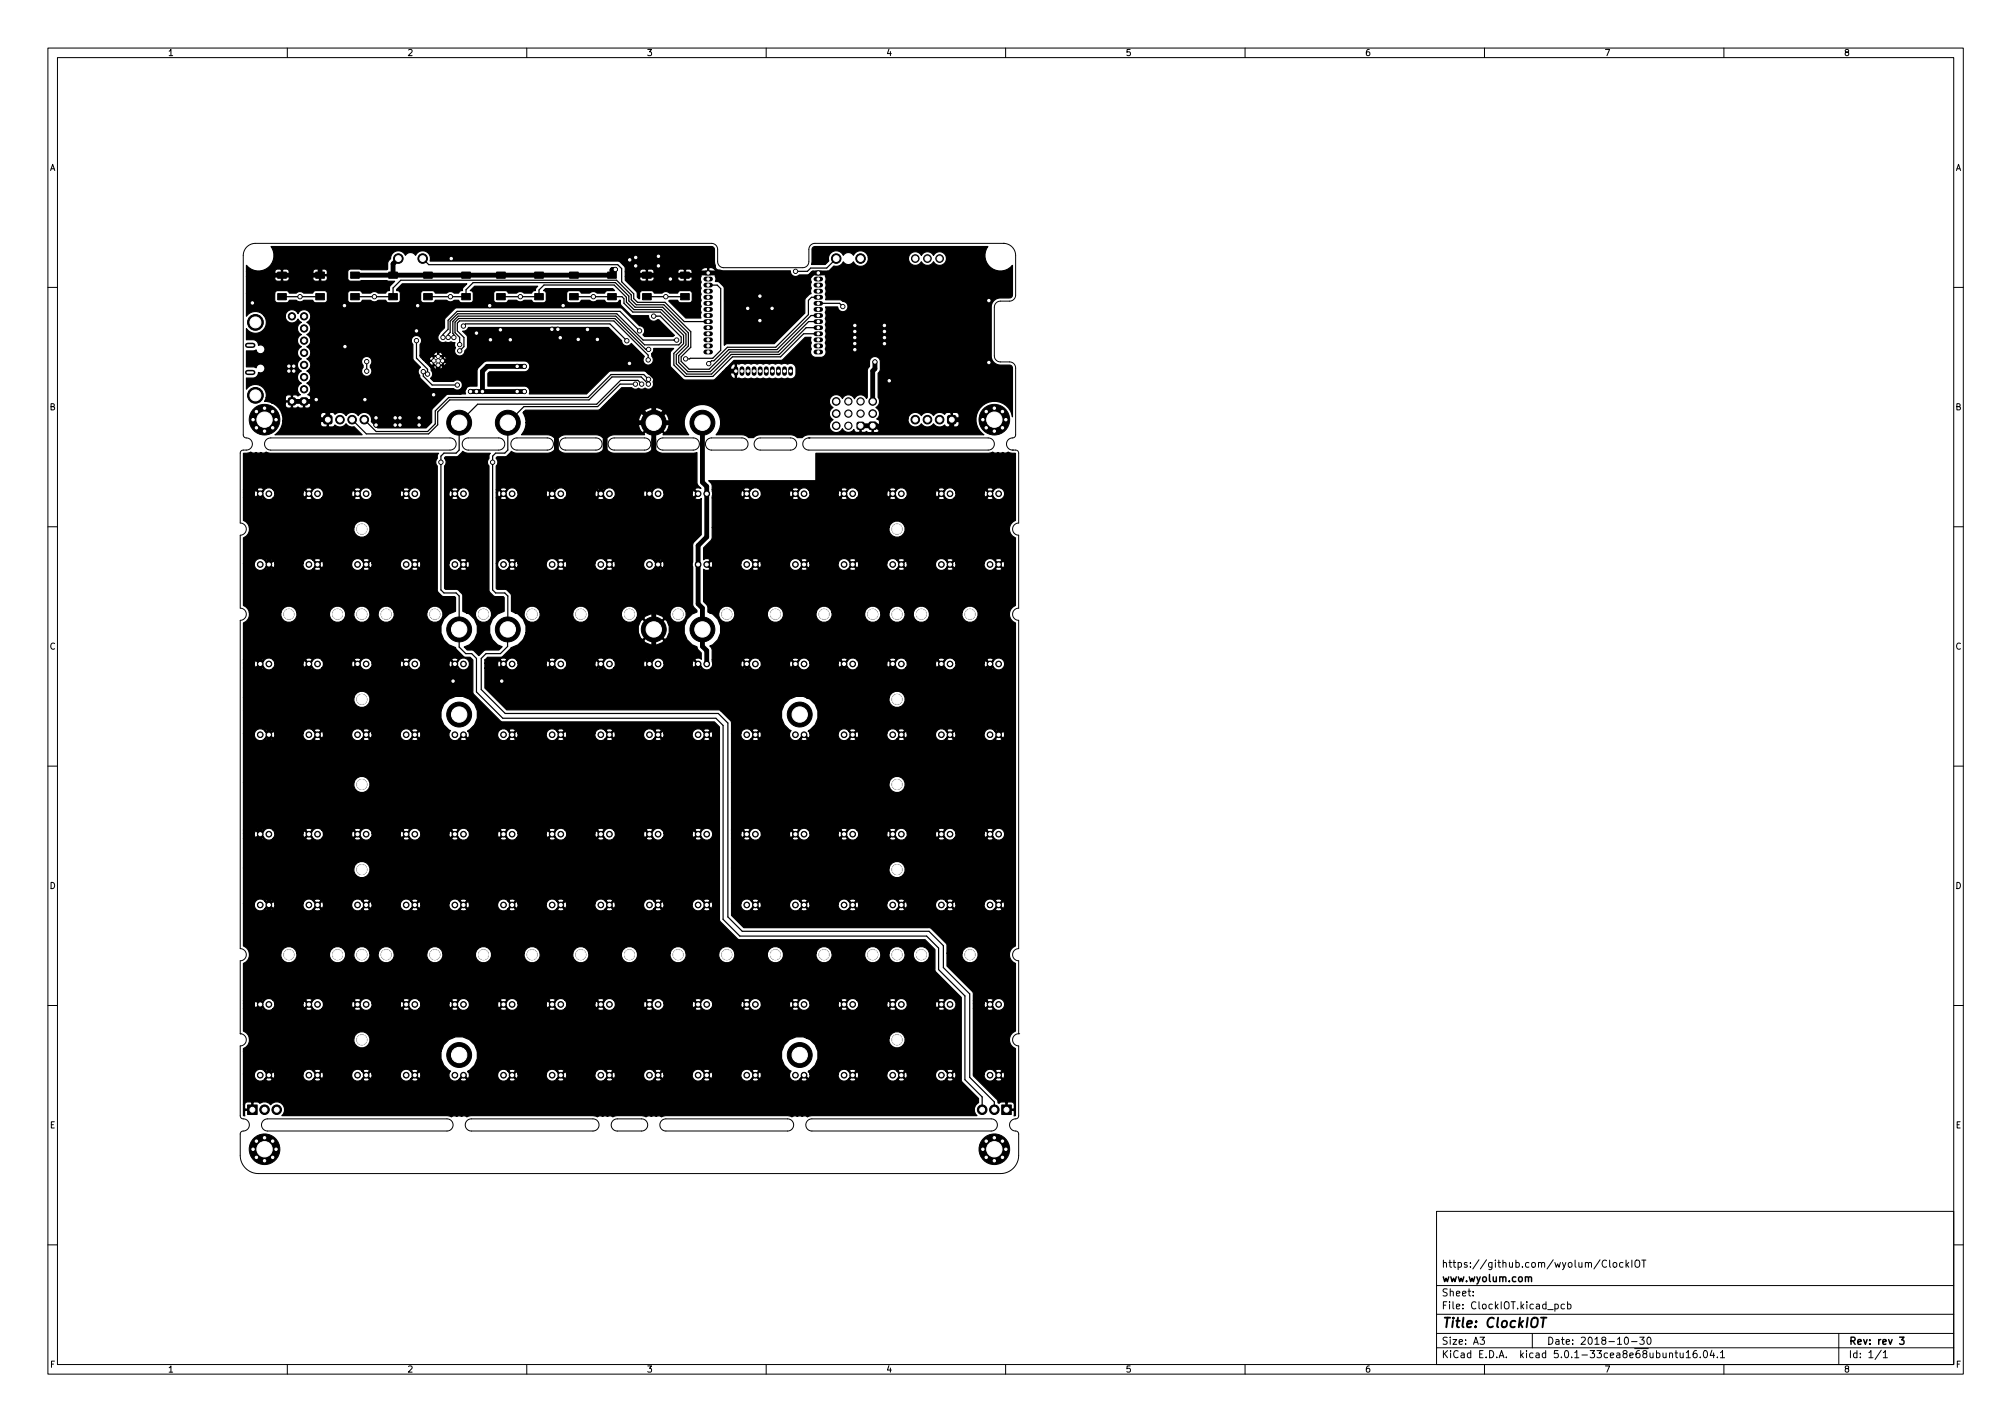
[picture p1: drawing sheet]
<svg xmlns="http://www.w3.org/2000/svg" width="420mm" height="297mm" viewBox="0 0 420 297" stroke-linecap="round" stroke-linejoin="round" font-family="sans-serif">
<defs><g id="words">
<text font-size="2.8" x="301" y="277.3">Title: ClockIOT</text>
<g font-size="2.1">
<text x="301" y="267.8">www.wyolum.com</text>
<text x="301" y="264.8">https://github.com/wyolum/ClockIOT</text>
<text x="301" y="273.5">File: ClockIOT.kicad_pcb</text>
<text x="301" y="270.8">Sheet:</text>
<text x="301" y="280.9">Size: A3</text>
<text x="323" y="280.9">Date: 2018-10-30</text>
<text x="386" y="280.9">Rev: rev 3</text>
<text x="301" y="283.7">KiCad E.D.A. kicad 5.0.1-33cea8e68ubuntu16.04.1</text>
<text x="386" y="283.7">Id: 1/1</text>
</g>
<g font-size="1.8">
<text x="35" y="11.7">1</text>
<text x="85" y="11.7">2</text>
<text x="135" y="11.7">3</text>
<text x="185" y="11.7">4</text>
<text x="235" y="11.7">5</text>
<text x="285" y="11.7">6</text>
<text x="335" y="11.7">7</text>
<text x="385" y="11.7">8</text>
<text x="10.3" y="35.7">A</text>
<text x="408.3" y="35.7">A</text>
<text x="10.3" y="85.7">B</text>
<text x="408.3" y="85.7">B</text>
<text x="10.3" y="135.7">C</text>
<text x="408.3" y="135.7">C</text>
<text x="10.3" y="185.7">D</text>
<text x="408.3" y="185.7">D</text>
<text x="10.4" y="235.7">E</text>
<text x="408.4" y="235.7">E</text>
<text x="10.4" y="285.7">F</text>
<text x="35" y="286.7">1</text>
<text x="85" y="286.7">2</text>
<text x="135" y="286.7">3</text>
<text x="185" y="286.7">4</text>
<text x="235" y="286.7">5</text>
<text x="285" y="286.7">6</text>
<text x="335" y="286.7">7</text>
<text x="385" y="286.7">8</text>
<text x="408.4" y="285.7">F</text>
</g>
</g></defs>
<g fill="none" stroke="#000" stroke-width=".21">
<path d="M10 10h400v277h-400zM12 12h396v273h-396zM60 10v2M110 10v2M160 10v2M210 10v2M260 10v2M310 10v2M360 10v2M209.5 50.8a2.54 2.54 0 0 1 2.6 2.6v8.2a1.27 1.27 0 0 1-1.3 1.3h-1.9a1.27 1.27 0 0 0-1.3 1.3v10.1a1.27 1.27 0 0 0 1.3 1.3h1.9a1.27 1.27 0 0 1 1.3 1.3v14.1a.91 .91 0 0 1-1.1 .6 1.27 1.27 0 0 0-.8 1.4 1.27 1.27 0 0 0 1.3 1M209.5 50.8h-39.3a1.27 1.27 0 0 0-1.3 1.3v2.5a1.27 1.27 0 0 1-1.3 1.3h-16.5a1.27 1.27 0 0 1-1.2-1.3v-2.5a1.27 1.27 0 0 0-1.3-1.3h-95.3a2.54 2.54 0 0 0-2.5 2.6v37.6a.91 .91 0 0 0 1.1 .6 1.27 1.27 0 0 1 .8 1.4 1.27 1.27 0 0 1-1.3 1l-.9 .1-.3 .5v14.7a1.27 1.27 0 0 1 1.2 1.2 1.27 1.27 0 0 1-1.2 1.3v15.2a1.27 1.27 0 0 1 1.2 1.3 1.27 1.27 0 0 1-1.2 1.3v68.6a1.27 1.27 0 0 1 1.2 1.2 1.27 1.27 0 0 1-1.2 1.3v15.2M209.5 50.8h.1"/>
<path d="M10 60h2M408 60h2M55.6 91.8l.9-.3h37.5a1.27 1.27 0 0 1 1.2 1.2 1.27 1.27 0 0 1-1.2 1.3h-37.5a1.27 1.27 0 0 1-1.2-.8 1.27 1.27 0 0 1 .3-1.4zM96.9 91.8l.8-.3h6.4a1.27 1.27 0 0 1 1.3 1.2 1.27 1.27 0 0 1-1.3 1.3h-6.3a1.27 1.27 0 0 1-1.2-.8 1.27 1.27 0 0 1 .3-1.4zM107.1 91.8l.7-.3h6.5a1.27 1.27 0 0 1 1.3 1.2 1.27 1.27 0 0 1-1.3 1.3h-6.4a1.27 1.27 0 0 1-1.1-.8 1.27 1.27 0 0 1 .3-1.4zM117.2 91.8l.8-.3h6.5a1.27 1.27 0 0 1 1.2 1.2 1.27 1.27 0 0 1-1.2 1.3h-6.4a1.27 1.27 0 0 1-1.2-.8 1.27 1.27 0 0 1 .3-1.4zM127.4 91.8l.8-.3h6.4a1.27 1.27 0 0 1 1.3 1.2 1.27 1.27 0 0 1-1.3 1.3h-6.3a1.27 1.27 0 0 1-1.2-.8 1.27 1.27 0 0 1 .3-1.4zM137.5 91.8l.8-.3h6.5a1.27 1.27 0 0 1 1.2 1.2 1.27 1.27 0 0 1-1.2 1.3h-6.4a1.27 1.27 0 0 1-1.1-.8 1.27 1.27 0 0 1 .2-1.4zM147.7 91.8l.8-.3h6.4a1.27 1.27 0 0 1 1.3 1.2 1.27 1.27 0 0 1-1.3 1.3h-6.3a1.27 1.27 0 0 1-1.2-.8 1.27 1.27 0 0 1 .3-1.4zM157.9 91.8l.7-.3h6.5a1.27 1.27 0 0 1 1.3 1.2 1.27 1.27 0 0 1-1.3 1.3h-6.4a1.27 1.27 0 0 1-1.1-.8 1.27 1.27 0 0 1 .3-1.4zM168 91.8l.9-.3h37.5a1.27 1.27 0 0 1 1.2 1.2 1.27 1.27 0 0 1-1.2 1.3h-37.5a1.27 1.27 0 0 1-1.2-.8 1.27 1.27 0 0 1 .3-1.4zM168.9 91.5h.1"/>
<path d="M211.5 94l.9 .1 .3 .5v14.7a1.27 1.27 0 0 0-1.2 1.2 1.27 1.27 0 0 0 1.2 1.3v15.2a1.27 1.27 0 0 0-1.2 1.3 1.27 1.27 0 0 0 1.2 1.3v68.6a1.27 1.27 0 0 0-1.2 1.2 1.27 1.27 0 0 0 1.2 1.3v15.2M211.5 94h.1M10 110h2M408 110h2M10 160h2M408 160h2M10 210h2M50.2 215.9a1.27 1.27 0 0 1 1.2 1.3 1.27 1.27 0 0 1-1.2 1.3v14.7a.91 .91 0 0 0 1 .6 1.34 1.34 0 0 1 .8 1.6 1.34 1.34 0 0 1-1.5 .9l-.3 .5v4.5a3.8 3.8 0 0 0 3.8 3.8h154.9a3.8 3.8 0 0 0 3.8-3.8v-4.6a.91 .91 0 0 0-1-.5 1.34 1.34 0 0 1-.8-1.6 1.34 1.34 0 0 1 1.5-1l.3-.5v-14.6a1.27 1.27 0 0 1-1.2-1.3 1.27 1.27 0 0 1 1.2-1.3M50.2 215.9h.1M212.7 215.9h.1M408 210h2M55 234.1l.9-.4h37.4a1.27 1.27 0 0 1 1.3 1.3 1.27 1.27 0 0 1-1.3 1.3h-37.4a1.27 1.27 0 0 1-1.2-.8 1.27 1.27 0 0 1 .3-1.4z"/>
<path d="M97.5 234.1l.9-.4h25.4a1.27 1.27 0 0 1 1.3 1.3 1.27 1.27 0 0 1-1.3 1.3h-25.4a1.27 1.27 0 0 1-1.1-.8 1.27 1.27 0 0 1 .2-1.4zM128 234.1l.8-.4h5.2a1.27 1.27 0 0 1 1.3 1.3 1.27 1.27 0 0 1-1.3 1.3h-5.1a1.27 1.27 0 0 1-1.2-.8 1.27 1.27 0 0 1 .3-1.4zM138.2 234.1l.9-.4h25.4a1.27 1.27 0 0 1 1.2 1.3 1.27 1.27 0 0 1-1.2 1.3h-25.4a1.27 1.27 0 0 1-1.2-.8 1.27 1.27 0 0 1 .3-1.4zM168.6 234.1l.9-.4h37.5a1.27 1.27 0 0 1 1.3 1.3 1.27 1.27 0 0 1-1.3 1.3h-37.5a1.27 1.27 0 0 1-1.1-.8 1.27 1.27 0 0 1 .2-1.4zM300 253h108v32h-108zM10 260h2M300 278.5h108M300 274.5h108M300 268.5h108M307.6 270.6v.1M307.6 269.8v.1M309.1 279.3h.9l-.5 .6 .4 .1v.7l-.2 .1-.6-.1"/>
<path d="M320 278.5v3M324.7 272.5l.4-.1 .3 .3-.1 .6h-.6M326.7 272.5l-.4-.1-.3 .3 .1 .6h.6M327.4 272.5l.4-.1 .3 .3-.2 .6h-.5M327.4 271.9v1.5M335.5 263.4a.71 .71 0 0 0-1 .5 .71 .71 0 0 0 .7 .8l.3-.1M336.1 263.2v1.3l.2 .2M337 263.8l.4-.1 .2 .3v.4l-.2 .3-.4-.1-.2-.2zM338.9 263.8l-.4-.1-.3 .3 .2 .6h.5M339.4 279.4l.2-.1a.8 .8 0 0 1 .5 .8 .8 .8 0 0 1-.5 .7 1 1 0 0 1-.2-1.4zM339.6 263.2v1.5M339.7 264.1l.4 .6"/>
<path d="M340.1 263.7l-.5 .6M340.8 263.2v1.5M341.6 263.3l.2-.1a.5 .5 0 0 1 .6 .5v.5a.5 .5 0 0 1-.5 .5 .5 .5 0 0 1-.5-.5v-.5zM342.4 279.3h.9l-.5 .6 .5 .1v.7l-.2 .1-.7-.1M342.8 263.2h.9M343.3 263.2v1.5M344.1 279.4l.2-.1a.8 .8 0 0 1 .5 .8 .8 .8 0 0 1-.5 .7 1 1 0 0 1-.2-1.4zM384 278.5v6.5M408 260h2M60 285v2M110 285v2M160 285v2"/>
<path d="M210 285v2M260 285v2M300 281.5h108M310 285v2M340.7 280.2h1.2M348.6 282.8l.2-.2 .4 .1 .1 .9M349.8 282.6h.5M350 282.1v1.3l.3 .2M350.9 282.6v.9l.4 .1 .2-.1M351.5 282.6v1M352.1 282.5l.5-.4v1.5M352.1 283.6h.9"/>
<path d="M354.3 282.1l-.5 .1a1.01 1.01 0 0 0 0 1.4l.6-.1v-.5l-.3-.3h-.3l-.2 .3M355.1 283.5v.1M355.9 282.2l.2-.1a.8 .8 0 0 1 .5 .8 .8 .8 0 0 1-.5 .7 1 1 0 0 1-.2-1.4zM357.5 282l-.4 1.1h1M357.9 282.6v1M358.6 283.5v.1M359.3 282.5l.4-.4v1.5M359.3 283.6h.8M360 285v2M392.8 282l-1.2 2M393.3 282.5l.4-.4v1.5M393.3 283.6h.8"/>
</g>
<path d="M319.2 266.9l.2-.2 .4 .1v.9M396.7 279.3h.9l-.5 .6 .4 .1v.7l-.2 .1-.6-.1" fill="none" stroke="#000" stroke-width=".3"/>
<path d="M321.8 275.2h1.1M322.4 275.2l-.3 2" fill="none" stroke="#000" stroke-width=".4"/>
<g fill="#000" stroke="#000" stroke-width=".21">
<path d="M58 56.8h1.8v1.3h-1.8zM65.9 56.8h1.8v1.3h-1.8zM73.2 56.8h1.8v1.3h-1.8zM81.2 56.8h1.8v1.3h-1.8zM88.5 56.8h1.8v1.3h-1.8zM96.4 56.8h1.8v1.3h-1.8zM103.7 56.8h1.8v1.3h-1.8zM111.7 56.8h1.8v1.3h-1.8zM118.9 56.8h1.9v1.3h-1.9zM126.9 56.8h1.8v1.3h-1.8zM134.2 56.8h1.8v1.3h-1.8zM142.1 56.8h1.8v1.3h-1.8z"/>
<path d="M58 61.3h1.8v1.3h-1.8zM65.9 61.3h1.8v1.3h-1.8zM73.2 61.3h1.8v1.3h-1.8zM81.2 61.3h1.8v1.3h-1.8zM88.5 61.3h1.8v1.3h-1.8zM96.4 61.3h1.8v1.3h-1.8zM103.7 61.3h1.8v1.3h-1.8zM111.7 61.3h1.8v1.3h-1.8zM118.9 61.3h1.9v1.3h-1.9zM126.9 61.3h1.8v1.3h-1.8zM134.2 61.3h1.8v1.3h-1.8zM142.1 61.3h1.8v1.3h-1.8z"/>
<path d="M60.3 83.2l.3-.1 1 .1 .1 .3-.1 1-.3 .1-1-.1-.1-.3zM62.8 83.2l.3-.1 1.1 .1 .1 .3-.1 1-.3 .1-1.1-.1-.1-.3zM67.7 86.9l.3-.1 1.2 .1 .2 .3-.2 1.2-.3 .2-1.2-.2-.1-.3zM179.1 88.3l.2-.1 1.1 .1 .1 .3-.1 1-.3 .1-1-.1-.2-.3zM181.6 88.3l.2-.2 1.1 .2 .1 .2-.1 1.1-.3 .1-1-.1-.2-.3zM198 86.9l.3-.1 1.2 .1 .2 .3-.2 1.2-.3 .2-1.2-.2-.1-.3zM51.7 230.8h2v2h-2zM209.2 230.8h2v2h-2z"/>
<circle cx="83.2" cy="54" r="1"/>
<circle cx="88.3" cy="54" r="1"/>
<circle cx="94.2" cy="54" r=".45"/>
<circle cx="128.5" cy="56.3" r=".45"/>
<circle cx="131.5" cy="54.3" r=".45"/>
<circle cx="132.7" cy="53.8" r=".45"/>
<circle cx="132.7" cy="55.5" r=".45"/>
<circle cx="137.5" cy="53.5" r=".45"/>
<circle cx="137.5" cy="55.5" r=".45"/>
<circle cx="140" cy="58.3" r=".45"/>
<circle cx="166.1" cy="56.7" r=".45"/>
<circle cx="174.6" cy="54" r="1"/>
<circle cx="179.7" cy="54" r="1"/>
<circle cx="191.1" cy="54" r=".8"/>
<circle cx="193.7" cy="54" r=".8"/>
<circle cx="196.2" cy="54" r=".8"/>
<circle cx="52.7" cy="63.3" r=".45"/>
<circle cx="53.3" cy="67.3" r="1.65"/>
<circle cx="60.3" cy="76.5" r=".45"/>
<circle cx="60.3" cy="77.5" r=".45"/>
<circle cx="61" cy="66.1" r=".76"/>
<circle cx="61.3" cy="76.5" r=".45"/>
<circle cx="61.3" cy="77.5" r=".45"/>
<circle cx="62.6" cy="62" r=".45"/>
<circle cx="63.5" cy="76.2" r=".76"/>
<circle cx="63.5" cy="66.1" r=".76"/>
<circle cx="63.5" cy="73.7" r=".76"/>
<circle cx="63.5" cy="78.8" r=".76"/>
<circle cx="63.5" cy="68.6" r=".76"/>
<circle cx="63.5" cy="71.2" r=".76"/>
<circle cx="71.9" cy="63.8" r=".45"/>
<circle cx="72" cy="72.4" r=".45"/>
<circle cx="76.6" cy="77.5" r=".45"/>
<circle cx="76.6" cy="75.5" r=".45"/>
<circle cx="78.2" cy="62" r=".45"/>
<circle cx="87" cy="71.2" r=".45"/>
<circle cx="87" cy="69.1" r=".45"/>
<circle cx="87.2" cy="63.8" r=".45"/>
<circle cx="88.4" cy="77.6" r=".45"/>
<circle cx="89.3" cy="78.1" r=".45"/>
<circle cx="90.6" cy="75.4" r=".4"/>
<circle cx="91.5" cy="75.4" r=".4"/>
<circle cx="91.5" cy="76.3" r=".4"/>
<circle cx="91.5" cy="74.5" r=".4"/>
<circle cx="92.4" cy="75.4" r=".4"/>
<circle cx="92.5" cy="70.5" r=".45"/>
<circle cx="93.6" cy="70.5" r=".45"/>
<circle cx="94.1" cy="62" r=".45"/>
<circle cx="94.8" cy="70.5" r=".45"/>
<circle cx="96" cy="72" r=".45"/>
<circle cx="96" cy="73.3" r=".45"/>
<circle cx="96.8" cy="68.1" r=".45"/>
<circle cx="99.5" cy="69.6" r=".45"/>
<circle cx="102.3" cy="63.8" r=".45"/>
<circle cx="102.4" cy="71" r=".45"/>
<circle cx="104.5" cy="68.9" r=".45"/>
<circle cx="106.6" cy="71" r=".45"/>
<circle cx="108" cy="76.5" r=".45"/>
<circle cx="108.7" cy="62" r=".45"/>
<circle cx="109.5" cy="76.5" r=".45"/>
<circle cx="115.3" cy="68.8" r=".45"/>
<circle cx="116.5" cy="68.8" r=".45"/>
<circle cx="117" cy="70.5" r=".45"/>
<circle cx="117.6" cy="63.8" r=".45"/>
<circle cx="120.8" cy="70.9" r=".45"/>
<circle cx="122.7" cy="68.8" r=".45"/>
<circle cx="123.9" cy="62" r=".45"/>
<circle cx="124.7" cy="70.9" r=".45"/>
<circle cx="130.9" cy="71.2" r=".45"/>
<circle cx="131.4" cy="75.9" r=".45"/>
<circle cx="133.5" cy="69.1" r=".45"/>
<circle cx="135.4" cy="75.2" r=".45"/>
<circle cx="135.4" cy="79.2" r=".45"/>
<circle cx="135.4" cy="73" r=".45"/>
<circle cx="136.5" cy="66" r=".45"/>
<circle cx="139" cy="62" r=".45"/>
<circle cx="141.3" cy="71" r=".45"/>
<circle cx="143.2" cy="75" r=".45"/>
<circle cx="148" cy="76" r=".45"/>
<circle cx="156.1" cy="64.4" r=".45"/>
<circle cx="158.7" cy="67" r=".45"/>
<circle cx="158.7" cy="61.9" r=".45"/>
<circle cx="161.2" cy="64.4" r=".45"/>
<circle cx="176" cy="64" r=".45"/>
<circle cx="178.5" cy="71.8" r=".45"/>
<circle cx="178.5" cy="70.5" r=".45"/>
<circle cx="178.5" cy="68" r=".45"/>
<circle cx="178.5" cy="69.2" r=".45"/>
<circle cx="178.5" cy="73" r=".45"/>
<circle cx="182.7" cy="75.6" r=".45"/>
<circle cx="184.7" cy="68" r=".45"/>
<circle cx="184.7" cy="70.5" r=".45"/>
<circle cx="184.7" cy="71.8" r=".45"/>
<circle cx="184.7" cy="69.2" r=".45"/>
<circle cx="185.7" cy="79.5" r=".45"/>
<circle cx="206.5" cy="62.8" r=".45"/>
<circle cx="206.5" cy="75.7" r=".45"/>
<circle cx="52.8" cy="87.7" r=".4"/>
<circle cx="53.3" cy="82.6" r="1.65"/>
<circle cx="53.5" cy="86" r=".4"/>
<circle cx="53.5" cy="89.4" r=".4"/>
<circle cx="55.2" cy="90.1" r=".4"/>
<circle cx="55.2" cy="85.3" r=".4"/>
<circle cx="55.2" cy="87.7" r="3.2"/>
<circle cx="56.9" cy="89.4" r=".4"/>
<circle cx="56.9" cy="86" r=".4"/>
<circle cx="57.6" cy="87.7" r=".4"/>
<circle cx="63.5" cy="81.3" r=".76"/>
<circle cx="66" cy="83.5" r=".45"/>
<circle cx="71" cy="87.7" r=".9"/>
<circle cx="73.5" cy="87.7" r=".9"/>
<circle cx="76.1" cy="87.7" r=".9"/>
<circle cx="76.2" cy="83.5" r=".45"/>
<circle cx="78.5" cy="88.8" r=".45"/>
<circle cx="78.5" cy="87.3" r=".45"/>
<circle cx="82.5" cy="88.8" r=".45"/>
<circle cx="82.5" cy="87.3" r=".45"/>
<circle cx="83.5" cy="88.8" r=".45"/>
<circle cx="83.5" cy="87.3" r=".45"/>
<circle cx="87.5" cy="88.8" r=".45"/>
<circle cx="87.5" cy="87.3" r=".45"/>
<circle cx="90.6" cy="82.5" r=".45"/>
<circle cx="92.1" cy="96.6" r=".45"/>
<circle cx="95.5" cy="80.4" r=".45"/>
<circle cx="95.9" cy="88.3" r="2.6"/>
<circle cx="98.2" cy="81.8" r=".45"/>
<circle cx="99.5" cy="81.8" r=".45"/>
<circle cx="100.7" cy="81.8" r=".45"/>
<circle cx="102.9" cy="96.6" r=".45"/>
<circle cx="106" cy="88.3" r="2.6"/>
<circle cx="108" cy="81.8" r=".45"/>
<circle cx="109.5" cy="81.8" r=".45"/>
<circle cx="132.7" cy="80.2" r=".45"/>
<circle cx="134" cy="80.2" r=".45"/>
<circle cx="135.4" cy="80.2" r=".45"/>
<circle cx="136.5" cy="88.3" r="2.6"/>
<circle cx="146.7" cy="88.3" r="2.6"/>
<circle cx="174.6" cy="86.4" r=".8"/>
<circle cx="174.6" cy="83.9" r=".8"/>
<circle cx="174.6" cy="88.9" r=".8"/>
<circle cx="177.2" cy="88.9" r=".76"/>
<circle cx="177.2" cy="83.9" r=".76"/>
<circle cx="177.2" cy="86.4" r=".76"/>
<circle cx="179.7" cy="83.9" r=".76"/>
<circle cx="179.7" cy="86.4" r=".76"/>
<circle cx="182.2" cy="86.4" r=".8"/>
<circle cx="182.2" cy="83.9" r=".8"/>
<circle cx="191.1" cy="87.7" r=".9"/>
<circle cx="193.7" cy="87.7" r=".9"/>
<circle cx="196.2" cy="87.7" r=".9"/>
<circle cx="205.2" cy="87.7" r=".4"/>
<circle cx="205.9" cy="89.4" r=".4"/>
<circle cx="205.9" cy="86" r=".4"/>
<circle cx="207.6" cy="90.1" r=".4"/>
<circle cx="207.6" cy="85.3" r=".4"/>
<circle cx="207.6" cy="87.7" r="3.2"/>
<circle cx="209.3" cy="86" r=".4"/>
<circle cx="209.3" cy="89.4" r=".4"/>
<circle cx="210" cy="87.7" r=".4"/>
<circle cx="54.3" cy="117.9" r=".6"/>
<circle cx="54.3" cy="103.1" r=".6"/>
<circle cx="56.1" cy="117.9" r=".6"/>
<circle cx="56.1" cy="103.1" r=".6"/>
<circle cx="64.5" cy="117.9" r=".6"/>
<circle cx="64.5" cy="103.1" r=".6"/>
<circle cx="66.3" cy="117.9" r=".6"/>
<circle cx="66.3" cy="103.1" r=".6"/>
<circle cx="74.7" cy="117.9" r=".6"/>
<circle cx="74.7" cy="103.1" r=".6"/>
<circle cx="75.6" cy="110.5" r="1.04"/>
<circle cx="76.5" cy="117.9" r=".6"/>
<circle cx="76.5" cy="103.1" r=".6"/>
<circle cx="84.8" cy="117.9" r=".6"/>
<circle cx="84.8" cy="103.1" r=".6"/>
<circle cx="86.6" cy="117.9" r=".6"/>
<circle cx="86.6" cy="103.1" r=".6"/>
<circle cx="95" cy="117.9" r=".6"/>
<circle cx="95" cy="103.1" r=".6"/>
<circle cx="96.8" cy="117.9" r=".6"/>
<circle cx="96.8" cy="103.1" r=".6"/>
<circle cx="105.1" cy="117.9" r=".6"/>
<circle cx="105.1" cy="103.1" r=".6"/>
<circle cx="106.9" cy="117.9" r=".6"/>
<circle cx="106.9" cy="103.1" r=".6"/>
<circle cx="115.3" cy="117.9" r=".6"/>
<circle cx="115.3" cy="103.1" r=".6"/>
<circle cx="117.1" cy="117.9" r=".6"/>
<circle cx="117.1" cy="103.1" r=".6"/>
<circle cx="125.5" cy="117.9" r=".6"/>
<circle cx="125.5" cy="103.1" r=".6"/>
<circle cx="127.3" cy="117.9" r=".6"/>
<circle cx="127.3" cy="103.1" r=".6"/>
<circle cx="135.6" cy="117.9" r=".6"/>
<circle cx="135.6" cy="103.1" r=".6"/>
<circle cx="137.4" cy="117.9" r=".6"/>
<circle cx="137.4" cy="103.1" r=".6"/>
<circle cx="145.8" cy="117.9" r=".6"/>
<circle cx="145.8" cy="103.1" r=".6"/>
<circle cx="147.6" cy="117.9" r=".6"/>
<circle cx="147.6" cy="103.1" r=".6"/>
<circle cx="155.9" cy="117.9" r=".6"/>
<circle cx="155.9" cy="103.1" r=".6"/>
<circle cx="157.7" cy="117.9" r=".6"/>
<circle cx="157.7" cy="103.1" r=".6"/>
<circle cx="166.1" cy="117.9" r=".6"/>
<circle cx="166.1" cy="103.1" r=".6"/>
<circle cx="167.9" cy="117.9" r=".6"/>
<circle cx="167.9" cy="103.1" r=".6"/>
<circle cx="176.3" cy="117.9" r=".6"/>
<circle cx="176.3" cy="103.1" r=".6"/>
<circle cx="178.1" cy="117.9" r=".6"/>
<circle cx="178.1" cy="103.1" r=".6"/>
<circle cx="186.4" cy="117.9" r=".6"/>
<circle cx="186.4" cy="103.1" r=".6"/>
<circle cx="187.3" cy="110.5" r="1.04"/>
<circle cx="188.2" cy="117.9" r=".6"/>
<circle cx="188.2" cy="103.1" r=".6"/>
<circle cx="196.6" cy="117.9" r=".6"/>
<circle cx="196.6" cy="103.1" r=".6"/>
<circle cx="198.4" cy="117.9" r=".6"/>
<circle cx="198.4" cy="103.1" r=".6"/>
<circle cx="206.7" cy="117.9" r=".6"/>
<circle cx="206.7" cy="103.1" r=".6"/>
<circle cx="208.5" cy="117.9" r=".6"/>
<circle cx="208.5" cy="103.1" r=".6"/>
<circle cx="54.3" cy="138.7" r=".6"/>
<circle cx="56.1" cy="138.7" r=".6"/>
<circle cx="60.3" cy="128.3" r="1.04"/>
<circle cx="64.5" cy="138.7" r=".6"/>
<circle cx="66.3" cy="138.7" r=".6"/>
<circle cx="70.5" cy="128.3" r="1.04"/>
<circle cx="74.7" cy="138.7" r=".6"/>
<circle cx="75.6" cy="128.3" r="1.04"/>
<circle cx="76.5" cy="138.7" r=".6"/>
<circle cx="80.6" cy="128.3" r="1.04"/>
<circle cx="84.8" cy="138.7" r=".6"/>
<circle cx="86.6" cy="138.7" r=".6"/>
<circle cx="90.8" cy="128.3" r="1.04"/>
<circle cx="95" cy="138.7" r=".6"/>
<circle cx="95.9" cy="131.5" r="2.6"/>
<circle cx="96.8" cy="138.7" r=".6"/>
<circle cx="101" cy="128.3" r="1.04"/>
<circle cx="105.1" cy="138.7" r=".6"/>
<circle cx="106" cy="131.5" r="2.6"/>
<circle cx="106.9" cy="138.7" r=".6"/>
<circle cx="111.1" cy="128.3" r="1.04"/>
<circle cx="115.3" cy="138.7" r=".6"/>
<circle cx="117.1" cy="138.7" r=".6"/>
<circle cx="121.3" cy="128.3" r="1.04"/>
<circle cx="125.5" cy="138.7" r=".6"/>
<circle cx="127.3" cy="138.7" r=".6"/>
<circle cx="131.4" cy="128.3" r="1.04"/>
<circle cx="135.6" cy="138.7" r=".6"/>
<circle cx="136.5" cy="131.5" r="2.6"/>
<circle cx="137.4" cy="138.7" r=".6"/>
<circle cx="141.6" cy="128.3" r="1.04"/>
<circle cx="145.8" cy="138.7" r=".6"/>
<circle cx="146.7" cy="131.5" r="2.6"/>
<circle cx="147.6" cy="138.7" r=".6"/>
<circle cx="151.8" cy="128.3" r="1.04"/>
<circle cx="155.9" cy="138.7" r=".6"/>
<circle cx="157.7" cy="138.7" r=".6"/>
<circle cx="161.9" cy="128.3" r="1.04"/>
<circle cx="166.1" cy="138.7" r=".6"/>
<circle cx="167.9" cy="138.7" r=".6"/>
<circle cx="172.1" cy="128.3" r="1.04"/>
<circle cx="176.3" cy="138.7" r=".6"/>
<circle cx="178.1" cy="138.7" r=".6"/>
<circle cx="182.2" cy="128.3" r="1.04"/>
<circle cx="186.4" cy="138.7" r=".6"/>
<circle cx="187.3" cy="128.3" r="1.04"/>
<circle cx="188.2" cy="138.7" r=".6"/>
<circle cx="192.4" cy="128.3" r="1.04"/>
<circle cx="196.6" cy="138.7" r=".6"/>
<circle cx="198.4" cy="138.7" r=".6"/>
<circle cx="202.6" cy="128.3" r="1.04"/>
<circle cx="206.7" cy="138.7" r=".6"/>
<circle cx="208.5" cy="138.7" r=".6"/>
<circle cx="54.3" cy="153.5" r=".6"/>
<circle cx="56.1" cy="153.5" r=".6"/>
<circle cx="64.5" cy="153.5" r=".6"/>
<circle cx="66.3" cy="153.5" r=".6"/>
<circle cx="74.7" cy="153.5" r=".6"/>
<circle cx="75.6" cy="146.1" r="1.04"/>
<circle cx="76.5" cy="153.5" r=".6"/>
<circle cx="84.8" cy="153.5" r=".6"/>
<circle cx="86.6" cy="153.5" r=".6"/>
<circle cx="94.6" cy="142.3" r=".45"/>
<circle cx="95" cy="153.5" r=".6"/>
<circle cx="95.9" cy="149.3" r="2.6"/>
<circle cx="96.8" cy="153.5" r=".6"/>
<circle cx="104.8" cy="142.3" r=".45"/>
<circle cx="105.1" cy="153.5" r=".6"/>
<circle cx="106.9" cy="153.5" r=".6"/>
<circle cx="115.3" cy="153.5" r=".6"/>
<circle cx="117.1" cy="153.5" r=".6"/>
<circle cx="125.5" cy="153.5" r=".6"/>
<circle cx="127.3" cy="153.5" r=".6"/>
<circle cx="135.6" cy="153.5" r=".6"/>
<circle cx="137.4" cy="153.5" r=".6"/>
<circle cx="145.8" cy="153.5" r=".6"/>
<circle cx="147.6" cy="153.5" r=".6"/>
<circle cx="155.9" cy="153.5" r=".6"/>
<circle cx="157.7" cy="153.5" r=".6"/>
<circle cx="166.1" cy="153.5" r=".6"/>
<circle cx="167" cy="149.3" r="2.6"/>
<circle cx="167.9" cy="153.5" r=".6"/>
<circle cx="176.3" cy="153.5" r=".6"/>
<circle cx="178.1" cy="153.5" r=".6"/>
<circle cx="186.4" cy="153.5" r=".6"/>
<circle cx="187.3" cy="146.1" r="1.04"/>
<circle cx="188.2" cy="153.5" r=".6"/>
<circle cx="196.6" cy="153.5" r=".6"/>
<circle cx="198.4" cy="153.5" r=".6"/>
<circle cx="206.7" cy="153.5" r=".6"/>
<circle cx="208.5" cy="153.5" r=".6"/>
<circle cx="54.3" cy="174.3" r=".6"/>
<circle cx="56.1" cy="174.3" r=".6"/>
<circle cx="64.5" cy="174.3" r=".6"/>
<circle cx="66.3" cy="174.3" r=".6"/>
<circle cx="74.7" cy="174.3" r=".6"/>
<circle cx="75.6" cy="163.9" r="1.04"/>
<circle cx="76.5" cy="174.3" r=".6"/>
<circle cx="84.8" cy="174.3" r=".6"/>
<circle cx="86.6" cy="174.3" r=".6"/>
<circle cx="95" cy="174.3" r=".6"/>
<circle cx="96.8" cy="174.3" r=".6"/>
<circle cx="105.1" cy="174.3" r=".6"/>
<circle cx="106.9" cy="174.3" r=".6"/>
<circle cx="115.3" cy="174.3" r=".6"/>
<circle cx="117.1" cy="174.3" r=".6"/>
<circle cx="125.5" cy="174.3" r=".6"/>
<circle cx="127.3" cy="174.3" r=".6"/>
<circle cx="135.6" cy="174.3" r=".6"/>
<circle cx="137.4" cy="174.3" r=".6"/>
<circle cx="145.8" cy="174.3" r=".6"/>
<circle cx="147.6" cy="174.3" r=".6"/>
<circle cx="155.9" cy="174.3" r=".6"/>
<circle cx="157.7" cy="174.3" r=".6"/>
<circle cx="166.1" cy="174.3" r=".6"/>
<circle cx="167.9" cy="174.3" r=".6"/>
<circle cx="176.3" cy="174.3" r=".6"/>
<circle cx="178.1" cy="174.3" r=".6"/>
<circle cx="186.4" cy="174.3" r=".6"/>
<circle cx="187.3" cy="163.9" r="1.04"/>
<circle cx="188.2" cy="174.3" r=".6"/>
<circle cx="196.6" cy="174.3" r=".6"/>
<circle cx="198.4" cy="174.3" r=".6"/>
<circle cx="206.7" cy="174.3" r=".6"/>
<circle cx="208.5" cy="174.3" r=".6"/>
<circle cx="54.3" cy="189" r=".6"/>
<circle cx="56.1" cy="189" r=".6"/>
<circle cx="60.3" cy="199.4" r="1.04"/>
<circle cx="64.5" cy="189" r=".6"/>
<circle cx="66.3" cy="189" r=".6"/>
<circle cx="70.5" cy="199.4" r="1.04"/>
<circle cx="74.7" cy="189" r=".6"/>
<circle cx="75.6" cy="199.4" r="1.04"/>
<circle cx="75.6" cy="181.6" r="1.04"/>
<circle cx="76.5" cy="189" r=".6"/>
<circle cx="80.6" cy="199.4" r="1.04"/>
<circle cx="84.8" cy="189" r=".6"/>
<circle cx="86.6" cy="189" r=".6"/>
<circle cx="90.8" cy="199.4" r="1.04"/>
<circle cx="95" cy="189" r=".6"/>
<circle cx="96.8" cy="189" r=".6"/>
<circle cx="101" cy="199.4" r="1.04"/>
<circle cx="105.1" cy="189" r=".6"/>
<circle cx="106.9" cy="189" r=".6"/>
<circle cx="111.1" cy="199.4" r="1.04"/>
<circle cx="115.3" cy="189" r=".6"/>
<circle cx="117.1" cy="189" r=".6"/>
<circle cx="121.3" cy="199.4" r="1.04"/>
<circle cx="125.5" cy="189" r=".6"/>
<circle cx="127.3" cy="189" r=".6"/>
<circle cx="131.4" cy="199.4" r="1.04"/>
<circle cx="135.6" cy="189" r=".6"/>
<circle cx="137.4" cy="189" r=".6"/>
<circle cx="141.6" cy="199.4" r="1.04"/>
<circle cx="145.8" cy="189" r=".6"/>
<circle cx="147.6" cy="189" r=".6"/>
<circle cx="151.8" cy="199.4" r="1.04"/>
<circle cx="155.9" cy="189" r=".6"/>
<circle cx="157.7" cy="189" r=".6"/>
<circle cx="161.9" cy="199.4" r="1.04"/>
<circle cx="166.1" cy="189" r=".6"/>
<circle cx="167.9" cy="189" r=".6"/>
<circle cx="172.1" cy="199.4" r="1.04"/>
<circle cx="176.3" cy="189" r=".6"/>
<circle cx="178.1" cy="189" r=".6"/>
<circle cx="182.2" cy="199.4" r="1.04"/>
<circle cx="186.4" cy="189" r=".6"/>
<circle cx="187.3" cy="199.4" r="1.04"/>
<circle cx="187.3" cy="181.6" r="1.04"/>
<circle cx="188.2" cy="189" r=".6"/>
<circle cx="192.4" cy="199.4" r="1.04"/>
<circle cx="196.6" cy="189" r=".6"/>
<circle cx="198.4" cy="189" r=".6"/>
<circle cx="202.6" cy="199.4" r="1.04"/>
<circle cx="206.7" cy="189" r=".6"/>
<circle cx="208.5" cy="189" r=".6"/>
<circle cx="54.3" cy="209.8" r=".6"/>
<circle cx="56.1" cy="209.8" r=".6"/>
<circle cx="64.5" cy="209.8" r=".6"/>
<circle cx="66.3" cy="209.8" r=".6"/>
<circle cx="74.7" cy="209.8" r=".6"/>
<circle cx="75.6" cy="217.2" r="1.04"/>
<circle cx="76.5" cy="209.8" r=".6"/>
<circle cx="84.8" cy="209.8" r=".6"/>
<circle cx="86.6" cy="209.8" r=".6"/>
<circle cx="95" cy="209.8" r=".6"/>
<circle cx="96.8" cy="209.8" r=".6"/>
<circle cx="105.1" cy="209.8" r=".6"/>
<circle cx="106.9" cy="209.8" r=".6"/>
<circle cx="115.3" cy="209.8" r=".6"/>
<circle cx="117.1" cy="209.8" r=".6"/>
<circle cx="125.5" cy="209.8" r=".6"/>
<circle cx="127.3" cy="209.8" r=".6"/>
<circle cx="135.6" cy="209.8" r=".6"/>
<circle cx="137.4" cy="209.8" r=".6"/>
<circle cx="145.8" cy="209.8" r=".6"/>
<circle cx="147.6" cy="209.8" r=".6"/>
<circle cx="155.9" cy="209.8" r=".6"/>
<circle cx="157.7" cy="209.8" r=".6"/>
<circle cx="166.1" cy="209.8" r=".6"/>
<circle cx="167.9" cy="209.8" r=".6"/>
<circle cx="176.3" cy="209.8" r=".6"/>
<circle cx="178.1" cy="209.8" r=".6"/>
<circle cx="186.4" cy="209.8" r=".6"/>
<circle cx="187.3" cy="217.2" r="1.04"/>
<circle cx="188.2" cy="209.8" r=".6"/>
<circle cx="196.6" cy="209.8" r=".6"/>
<circle cx="198.4" cy="209.8" r=".6"/>
<circle cx="206.7" cy="209.8" r=".6"/>
<circle cx="208.5" cy="209.8" r=".6"/>
<circle cx="53.5" cy="238.4" r=".4"/>
<circle cx="54.3" cy="224.6" r=".6"/>
<circle cx="55.2" cy="231.8" r="1"/>
<circle cx="55.2" cy="237.7" r=".4"/>
<circle cx="56.1" cy="224.6" r=".6"/>
<circle cx="56.9" cy="238.4" r=".4"/>
<circle cx="57.8" cy="231.8" r="1"/>
<circle cx="64.5" cy="224.6" r=".6"/>
<circle cx="66.3" cy="224.6" r=".6"/>
<circle cx="74.7" cy="224.6" r=".6"/>
<circle cx="76.5" cy="224.6" r=".6"/>
<circle cx="84.8" cy="224.6" r=".6"/>
<circle cx="86.6" cy="224.6" r=".6"/>
<circle cx="95" cy="224.6" r=".6"/>
<circle cx="95.9" cy="220.4" r="2.6"/>
<circle cx="96.8" cy="224.6" r=".6"/>
<circle cx="105.1" cy="224.6" r=".6"/>
<circle cx="106.9" cy="224.6" r=".6"/>
<circle cx="115.3" cy="224.6" r=".6"/>
<circle cx="117.1" cy="224.6" r=".6"/>
<circle cx="125.5" cy="224.6" r=".6"/>
<circle cx="127.3" cy="224.6" r=".6"/>
<circle cx="135.6" cy="224.6" r=".6"/>
<circle cx="137.4" cy="224.6" r=".6"/>
<circle cx="145.8" cy="224.6" r=".6"/>
<circle cx="147.6" cy="224.6" r=".6"/>
<circle cx="155.9" cy="224.6" r=".6"/>
<circle cx="157.7" cy="224.6" r=".6"/>
<circle cx="166.1" cy="224.6" r=".6"/>
<circle cx="167" cy="220.4" r="2.6"/>
<circle cx="167.9" cy="224.6" r=".6"/>
<circle cx="176.3" cy="224.6" r=".6"/>
<circle cx="178.1" cy="224.6" r=".6"/>
<circle cx="186.4" cy="224.6" r=".6"/>
<circle cx="188.2" cy="224.6" r=".6"/>
<circle cx="196.6" cy="224.6" r=".6"/>
<circle cx="198.4" cy="224.6" r=".6"/>
<circle cx="205.1" cy="231.8" r="1"/>
<circle cx="205.9" cy="238.4" r=".4"/>
<circle cx="206.7" cy="224.6" r=".6"/>
<circle cx="207.6" cy="231.8" r="1"/>
<circle cx="207.6" cy="237.7" r=".4"/>
<circle cx="208.5" cy="224.6" r=".6"/>
<circle cx="209.3" cy="238.4" r=".4"/>
<circle cx="52.8" cy="240.1" r=".4"/>
<circle cx="53.5" cy="241.8" r=".4"/>
<circle cx="55.2" cy="242.5" r=".4"/>
<circle cx="55.2" cy="240.1" r="3.2"/>
<circle cx="56.9" cy="241.8" r=".4"/>
<circle cx="57.6" cy="240.1" r=".4"/>
<circle cx="205.2" cy="240.1" r=".4"/>
<circle cx="205.9" cy="241.8" r=".4"/>
<circle cx="207.6" cy="242.5" r=".4"/>
<circle cx="207.6" cy="240.1" r="3.2"/>
<circle cx="209.3" cy="241.8" r=".4"/>
<circle cx="210" cy="240.1" r=".4"/>
</g>
<path d="M51.7 77.8h1.1M51.7 72.1h1.1" fill="none" stroke="#000" stroke-width="1.1"/>
<g fill="none" stroke="#000" stroke-width="1">
<path d="M83.2 54l-1.1 1.1v2.4M128.5 56.3l-.7 .1v1.1h-53.7M128.5 56.3h.1M132.8 53.8h-.8l-.5 .5v2.2l.9 1h13.3l.4-.5h3.8l1.8 1.8v4l1.7 1.6h9l7.4-7.4h3.1l5.6 5.6v5.4M132.8 55.5v-2.5l-1-1h-28.7l-2 2h-6.9l-2-2.1h-11.9l-1.7 1.7h-9.6l-2.2 2.2v1.7h-10.6l-.9 1v4.8M140 57.5v.8M147.4 58.3h1M147.4 59.6h1M170.4 58.3h1M170.4 59.6h1M52.7 63.3h2.6M55.3 63.3l.5 .5h61.8"/>
<path d="M71.9 63.8l.1 15.3 .9 .9h2l1.3 1.4v2.7l-.6 .6h-6l-1.1 1.2v1.8h-1.7l-.8-.8v-3.4h-.6l-.4 .4h-4M71.9 63.8h.1M87.2 63.8v2l-.2 .3v3h-3l-1.3 1.3v10l2.1 2.1h6.4l.5-.5h4.4l.9-.9v-2.3l-.7-.7h-3.8l-1-.9v-.9M92.4 75.4h5.6l1.5-1.5v-4.3h2.3l.6 .6v.8h11.7l1.1-1.1v-1.1h1.3l.5 .5v1.2l.4 .4h7.4v4.2l.8 .8h8.2l4.2 4.2v3l-1.5 1.5v12l-.9 .9v17.2l1.8 1.8v9.6l-.9 .9v8.3l-.9 .9v6l-.1 .1M104.5 68.9v2.1M109.5 76.5h-7.7l-1 1v4.3M120.8 70.9h.1M147.4 60.8h1M147.4 62.1h1M147.4 63.4h1M147.4 64.6h1M147.4 65.9h1"/>
<path d="M147.4 67.2h1M147.4 68.4h1M147.4 69.7h1M147.4 71h1M147.4 72.3h1M147.4 73.5h1M153.7 77v1M153.7 77.5h-1.5l-3.1 3h-4.8l-7.8 7.8-3.2-3.3h-5.3l-2 2h-8l-1.8 1.8v7.8l-.9 .9v5.6M154.9 77v1M156.2 77v1M157.5 77v1M158.7 61.9v5.1"/>
<path d="M158.7 77v1M160 77v1M161.3 77v1M162.6 77v1M163.8 77v1M165.1 77v1M170.4 60.8h1M170.4 62.1h1M170.4 63.4h1M170.4 64.6h1M170.4 65.9h1M170.4 67.2h1"/>
<path d="M170.4 68.4h1M170.4 69.7h1M170.4 71h1M170.4 72.3h1M170.4 73.5h1M178.5 69.2h6.2M182.7 75.6v1.4l-.5 .5v6.4M206.5 75.7h-17.9l-3.9-3.9h-1.5l-1.2 1.2h-3.5v2.5l-8 8.1h-27l-1.5 1.4v1.5l-1.8 1.8h-11.8l-2 2v6.4l-.9 .9v5.5M206.5 62.8v17.1l-3.9 4v2.5l-1.3 1.3h-2.5v1.4l-.8 .8h-13.9l-1-1h-3.4M78.5 87.3h9v1.5M82.5 87.3v1.5M83.5 87.3v1.5"/>
<path d="M90.6 82.5v.7l-1.2 1.1v3.9l-.6 .6h-10.3v-3l-2.3-2.3M98.2 81.8h11.3M146.7 88.3v12.4l.9 .9v10.6l-1.8 1.8v12.1l.9 .9v8l.9 .9v2.8M54.3 103.1v11.6l1.8 1.8v2.7l-.9 .9v16.5l-.9 .9v11.8l1.8 1.8v3.6l-.9 .9v16.5l-.9 .9v12.8l1.8 1.8v2.7l-.9 .9v16.5l-.9 .9v12.5l1.8 1.8v1.7M64.5 138.7v.8l-.4 .4v2.4M74.7 138.7v.8l-.4 .4v2.4M84.8 138.7v.8l-.3 .4v2.4M95 138.7v.8l-.4 .4v2.4h-40.2M105.1 138.7v.8l-.3 .4v2.4h101.9M115.3 138.7v3.2l-.4 .4M125.5 138.7v3.3l.2 .3M145.8 138.7v.8l-.4 .4v2.4"/>
<path d="M155.9 138.7v3.2l-.3 .4M166.1 138.7v3.3l.3 .3M176.3 138.7v.8l-.4 .4v2.4M186.4 138.7v.8l-.3 .4v2.4M196.6 138.7v.8l-.4 .4v2.4M206.7 138.7v3.6M54.4 142.3h-.1M206.7 142.3l1.8 1.8v9.4M198.4 224.6h.1"/>
</g>
<circle cx="206.5" cy="62.8" r=".51" fill="#000"/>
<g fill="none" stroke="#000" stroke-width=".25">
<path d="M88.3 54l1.2 1.3h39.5l.8 .8v2.8l2.5 2.5v1l.8 .8h5.8l4 4h5M147.9 59.6h1.9l.7 .7v12.9l-1.7 1.6h-4.7l-.1 .2h-.8M174.6 54l-2 2h-3.3l-.7 .7h-2.5M58.9 62h7.9M74.1 62h8v-1.8l1.6-1.7h45.1l3 3.1v1l1.1 1.1h5.7l5.6 5.6v3.2l-2 2v1l1.7 1.6h4.2l4.1-4.1h10.1l7.1-7.1h1.5M76.6 77.5h.1M76.6 75.5v2M87 71.2v3.6l2.3 2.3v1M88.4 77.6v1l1.8 1.8h5.3M89.4 62h7.9v-1.5l1.5-1.5h29.7l2.8 2.9v1l1.3 1.3h5.8l5.4 5.3v2.8l-2.1 2v1.4l1.9 1.9h4.7l4.1-4.1h10.1l6.4-6.3h2M93.6 70.5v-.6l.4-.5v-2.3l1.6-1.6h33.2l5.5 5.5h7M96 72v-1.5l-1-1v-2.2l.8-.8h32.6l6.5 6.5h.6"/>
<path d="M96 73.3l.9-.9v-1.9l-1.4-1.4v-1.6l.5-.5h32.2l7.2 7.2v1M96.8 68.1l.4-.4h30.2l3.5 3.5M104.6 62h8v-1.4l1-1.1h14.6l2.6 2.6v1l1.6 1.6h5.7l5.1 5.1v2.2l-2 2.1v1.9l2.2 2.1h5.2l4.1-4.1h10l5.6-5.6h2.6M119.8 62h10.1l.4 .4v.9l1.9 1.9h5.7l4.9 4.8v1.8l-2.1 2v2.4l2.4 2.4h5.8l4.1-4.1h10l4.8-4.8h3.1M133.5 69.1l-4-4.1h-34l-1.9 1.9v1.9l-1.1 1.1v.6M135.1 62h7.9M135.4 79.2l-1-1h-6.8l-4.8 4.8h-29.1l-2.8 2.8v2.7l-1.6 1.6h-10.8l-2.4-2.4M136.5 66h1.4l4.3 4.4v1.1l-.4 .5h-7.2l-6-6h-32.9l-1.1 1.2v2.4l.2 .3v.6M170.9 63.4h4.4l.7 .6M170.9 62.1h-1.4l-.7 .6v3l-6.8 6.8h-10.1l-2.8 2.9h-.5l-.6 .6M132.7 80.2h-3.2l-4.7 4.7h-15.4l-3.4 3.4v5.7l-.6 .7h-1.9l-.6 .6v27.9l.6 .7h1.9l.6 .6v10.5l-1.5 1.5h-3l-1 1v6.5l5 5h44.5l2 2v40.5l3 3h39l3 3v4.6l5.5 5.5v17.4l5.1 5.2v1.6M134 80.2l-.8-.7h-3.6l-5 4.9h-24.8l-3.9 3.9v5.7l-.7 .7h-2.5l-.6 .6v27.9l.6 .7h2.5l.7 .6v10.7l1.4 1.3h1.2l1 1v7l5.5 5.5h44.5l1.5 1.5v40.5l3.5 3.5h39l2.5 2.5v4.5l5.5 5.5v17.5l3.6 3.6v2.7"/>
<path d="M135.4 80.2l-1.5-1.5h-6.1l-4.8 4.8h-29.1l-2.5 2.5v2.7l-1.9 1.9h-13l-3-2.9"/>
</g>
<g fill="#000" stroke="#000" stroke-width=".25">
<path d="M51.5 55.4a3.2 3.2 0 0 0 4.4 .6 3.2 3.2 0 0 0 .7-4.5h92l.3 .1 .3 .4v2.7l.2 .7a.81 .81 0 0 0 .9 1l.8 .2h14a1.08 1.08 0 0 0 .6 1.1 1.08 1.08 0 0 0 1.2-.3h1.9l.5-.3h.1l-.1 .2 .2 .3a1.15 1.15 0 0 0-.1 1.3 1.16 1.16 0 0 0 0 1.3l-.1 .6 .1 .5-.5 .3-.8 1v2.8l-6.4 6.4h-9.8l-.6 .3-.1-12.1-1-1.1-.8-.1 .1-.5-.2-1.2h-2.9l-.1 .2 .1 .4a1.16 1.16 0 0 0 0 1.2 1.16 1.16 0 0 0 0 1.3 1.16 1.16 0 0 0 0 1.3 1.16 1.16 0 0 0 0 1.2 1.16 1.16 0 0 0 0 1.3 1.16 1.16 0 0 0 0 1.3l-.1 .6 .1 .5h-3.2l-3.6-3.5 .2-.2h1.7l.2 .4 .3 .1 1.9 .1a.63 .63 0 0 0 .7-.7v-1.4l-.4-.5h-2.2l-.3 .2-.2 .3-1.8-.1a1.07 1.07 0 0 0-1.4 .1h-1.7l-.2-.3-.3-.2h-1.9a.63 .63 0 0 0-.6 .6v1.1h-.2l-.3-.3-.1-1.1-2.4-2.5v-.7h3v.6l.5 .4h.7l.2-.2v-1h.2v1l.2 .2 1-.2 .2-.3v-.5h4.9v.5l.2 .3 1.1 .2 .1-.2v-1h.3v1l.1 .2h.7l.5-.4 .1-.6-.2-.2h-2.7l-.2 .2h-4.9l-.1-.2-5.9 .2v-1h3v.4l.1 .2h1.3v-1h.2v1h1.3l.1-.2v-.4h4.9v.4l.2 .2h1.2v-1h.3v1h1.2l.2-.2v-.5l3.2 .2v-1h.2v1h1.3a.81 .81 0 0 0-.8-1h-1.5l-.5 .4-.2 .4h-1.7l-.3-.4-.3-.1h-.7l-.1 .2-1.1-.2-.4 .2-.2 .4h-4.9l-.1-.4-.3-.2h-.8l-.4 .2-.2-.2h-.7l-.3 .1-.2 .5h-3l-.2-1.1-1-1-.4-.2h-39.2a1.63 1.63 0 0 0-.9-2 1.63 1.63 0 0 0-2.1 .8 1.25 1.25 0 0 0-2.1 0 1.62 1.62 0 0 0-1.9-.9 1.62 1.62 0 0 0-1.2 1.6 1.36 1.36 0 0 0-.7 1.2v1l-.1 .1-7.6-.1a.63 .63 0 0 0-.6 .6v1.4l.2 .4 .3 .1 7.7-.1 .4 .2h1.2l-.9 .9-.2 1-.5 .1-.2 .4-1.7-.1a1.07 1.07 0 0 0-1.5 .1h-1.8l-.1-.3-.3-.2h-2a.63 .63 0 0 0-.6 .6v1.4l.4 .5h2.2l.3-.1 .1-.4 1.9 .1a1.07 1.07 0 0 0 1.4-.1h1.7l.1 .4 .4 .1 1.9 .1a.63 .63 0 0 0 .6-.7v-1.4a.66 .66 0 0 0-.8-.5v-.2l1.2-1.2h13.5l-.8 .8-.1 .6a.65 .65 0 0 0-.8 .5l-1.1-.1a1.07 1.07 0 0 0-1.4 .1h-2.4l-.2-.3-.3-.2h-1.9a.63 .63 0 0 0-.7 .6l.1 1.4 .1 .4 .3 .1h2.1l.3-.1 .2-.4 2.5 .1a1.07 1.07 0 0 0 1.4-.1h1l.2 .4 .3 .1 1.9 .1a.63 .63 0 0 0 .6-.7v-1.5l-.2-.3-.4-.1 .9-.9h13.2l-.4 .5a.44 .44 0 0 1-.6 .5l-.3 .4h-1.6a1.06 1.06 0 0 0-1.5 0h-1.8l-.1-.3-.4-.2h-1.9a.63 .63 0 0 0-.6 .6v1.4l.4 .5h2.1l.4-.1 .1-.4 1.9 .1a1.07 1.07 0 0 0 1.4-.1h1.6l.2 .4 .3 .1 2 .1a.63 .63 0 0 0 .6-.7l-.1-1.5-.5-.4 .4-.4h14l.4 .4h-1.5l-.3 .2-.2 .3h-1.6a1.06 1.06 0 0 0-1.6 0h-1.7l-.2-.3-.3-.2h-2a.63 .63 0 0 0-.6 .6v1.4l.4 .5h2.2l.3-.1 .2-.4 1.8 .1a1.07 1.07 0 0 0 1.5-.1h1.6l.2 .4 .4 .2 1.9-.1 .3-.1 .2-.4h.2l.2 1.1 2 2 .5 .1h3.2a1.08 1.08 0 0 0 .6 1.1 1.08 1.08 0 0 0 1.3-.2h.3l3.2 3.3-.3 .2h-5.9l-.3-.4 .1-.1a1.08 1.08 0 0 0 .1-1.1 1.08 1.08 0 0 0-1-.7l-3.5-3.5-.5-.2h-34l-.6 .2-2 2-.1 2-.9 1a1.16 1.16 0 0 0-.4 1.4 1.16 1.16 0 0 0 1.3 .6l.3-.1 .6 .2 .5-.2 .8 .1v.8a.41 .41 0 0 1 0 .7 1.08 1.08 0 0 0 .8 1.4 1.08 1.08 0 0 0 1.3-1.1l.5-.7v-2.2l-.9-1.2a1.08 1.08 0 0 0 1.1-.8h29.3l2.7 2.8a1.07 1.07 0 0 0 .8 1 1.07 1.07 0 0 0 1.2-.5l2.7 2.8a1.08 1.08 0 0 0 .1 1.5 1.08 1.08 0 0 0 1.5-.1 1.08 1.08 0 0 0 0-1.5l-.1-.5 .4-.4 .1-.7h4.2l-.7 .9v2.8l2.6 2.7 .4 .2h6l.4-.2 1.5-1.6h1.6l.1 .8 .2 .3a.55 .55 0 0 0 .7 .3v-1.4h-2.6l.8-.7h.8v.5h1v-1.3h.3v2.9l.2 .1 .3-.1a1.16 1.16 0 0 0 1.3 0 1.16 1.16 0 0 0 1.3 0 1.16 1.16 0 0 0 1.2 0 1.16 1.16 0 0 0 1.3 0 1.16 1.16 0 0 0 1.3 0 1.16 1.16 0 0 0 1.2 0 1.16 1.16 0 0 0 1.3 0 1.16 1.16 0 0 0 1.3 0 1.13 1.13 0 0 0 1.7-.9v-1.3a1.14 1.14 0 0 0-1.7-.7 1.16 1.16 0 0 0-1.3 0 1.16 1.16 0 0 0-1.3 0 1.16 1.16 0 0 0-1.3 0 1.16 1.16 0 0 0-1.2 0 1.16 1.16 0 0 0-1.3 0 1.16 1.16 0 0 0-1.3 0 1.16 1.16 0 0 0-1.2 0l-.7-.2-1.1 .2a.91 .91 0 0 0-1.3 .8h-.8l1.6-1.6 10-.1 4.8-4.7h1.3a1.15 1.15 0 0 0 0 1.1 1.16 1.16 0 0 0 0 1.3 1.13 1.13 0 0 0 .9 1.8l1.3-.1a1.14 1.14 0 0 0 .7-1.7 1.16 1.16 0 0 0 0-1.3 1.16 1.16 0 0 0 0-1.3 1.16 1.16 0 0 0 0-1.2 1.16 1.16 0 0 0 0-1.3 1.16 1.16 0 0 0 0-1.3 1.16 1.16 0 0 0 0-1.2l.2-.7-.1-.5h2.5a1.08 1.08 0 0 0 1.2 1 1.08 1.08 0 0 0 1-1.1 1.08 1.08 0 0 0-1.1-1l-.7-.4h-2.9l.1-.5a1.13 1.13 0 0 1 0-1.3 1.13 1.13 0 0 1 0-1.2 1.13 1.13 0 0 1 0-1.3l-.2-1.2-1.5 .1-.1-.3h1.6l.6-.2 1.2-1.1a1.62 1.62 0 0 0 2-.9 1.25 1.25 0 0 0 2.1 0 1.63 1.63 0 0 0 1.9 .9 1.63 1.63 0 0 0 1.2-1.7h8.4v.3a1.43 1.43 0 0 0 1.2 1.2 1.43 1.43 0 0 0 1.5-.7 1.43 1.43 0 0 0 2.5 0 1.43 1.43 0 0 0 2.2 .4 1.43 1.43 0 0 0 0-2.2 1.43 1.43 0 0 0-2.2 .5 1.43 1.43 0 0 0-2.5 0 1.43 1.43 0 0 0-1.5-.8 1.43 1.43 0 0 0-1.2 1.3h-8.4a1.63 1.63 0 0 0-1.3-1.5 1.63 1.63 0 0 0-1.8 .9 1.25 1.25 0 0 0-2.1 0 1.63 1.63 0 0 0-2.1-.8 1.63 1.63 0 0 0-.9 2l-.8 .7h-2.8l.1-3.1 .2-.4 .4-.2h36.1a3.2 3.2 0 0 0 .7 4.5 3.2 3.2 0 0 0 4.4-.6v6.5l-.5 .3h-2l-.8 .2-.8 .7-.3 1v10.3l.1 .6 .5 .7 .6 .4 2.6 .2a.62 .62 0 0 1 .6 .6v10.2l-.1-.5a3.8 3.8 0 0 0-5.9-2 3.8 3.8 0 0 0 .1 6.2h-36.6l-.8 .2-.6 .4h-1l-.6-.4-.8-.2h-6.4l-.8 .2-.5 .4h-1.1l-1-.6h-5.8l.1-.1a3.8 3.8 0 0 0-.3-5.2 3.8 3.8 0 0 0-5.3 .1 3.8 3.8 0 0 0-.2 5.2h-5.3l.1-.2-2.1-2.1-2.1 2.1 .2 .2h-6.4l-.7 .2-.6 .4h-1l-.6-.4-.8-.2h-6.5l-.7 .2-.6 .4h-1l-.6-.4-.8-.2h-5.4a3.6 3.6 0 0 0 .9-2.5h23.5v.6a1.57 1.57 0 0 0 1 1.5l2-2.1h.4l2.1 2.1 .4-.3a2.86 2.86 0 0 0-.4-3.9l-2.1 2.1h-.4l-2-2.1-.5 .3-.3 .6-.2 1.2h-23.5a3.4 3.4 0 0 0-.6-2.1l.2-.2h25l2.1 2.1 2.1-2.1a2.86 2.86 0 0 0-3.9-.4l-.3 .4h-25l.3-.3h15.2l.4-.2 1.8-1.8h46.1l.2 .8 .6 .6a1.43 1.43 0 0 0 0 2.6 1.43 1.43 0 0 0-.4 2.3 1.43 1.43 0 0 0 2.3-.5 1.38 1.38 0 0 0 2.4 .2 .62 .62 0 0 0 .6 .6h.5l.2-.1v-1.1h.2v1.1l.2 .1h.6l.3-.2 .4 .2 .7 .1 .1-.2v-1.1h.3v1.1l.1 .2 .8-.1 .4-.5v-.6l-.2-.1h-3.9v-.3h3.9l.2-.1-.1-.7-.5-.5h6.5a1.53 1.53 0 0 0 1 1.6 1.53 1.53 0 0 0 1.8-.6 1.52 1.52 0 0 0 2.5 0 1.51 1.51 0 0 0 2.4 .3l.4 .4h.8l.1-.2v-1.2h.3v1.2l.1 .2 1.1-.1 .2-.4v-.8l-.2-.1h-1.5v-1.5h.3v1.2h1.2l.2-.1v-.7l-.2-.3-.4-.3h-.7l-.1 .2-1.1-.2-.5 .5-.1-.1a1.52 1.52 0 0 0-2.3 .3 1.52 1.52 0 0 0-2.5 0 1.53 1.53 0 0 0-1.6-.6 1.53 1.53 0 0 0-1.2 1.3h-6.4a1.43 1.43 0 0 0-.3-2.4 1.42 1.42 0 0 0 .5-2.1v-5l.4-.8v-1.6a1.13 1.13 0 0 0-1.1-1.1 1.13 1.13 0 0 0-1.1 1.1v1l-.4 .5-.1 .4v5.5l-.1 .2a1.38 1.38 0 0 0-1.3-.7 1.38 1.38 0 0 0-1.3 .8 1.38 1.38 0 0 0-1.2-.8 1.38 1.38 0 0 0-1.3 .7 1.43 1.43 0 0 0-1.5-.8 1.43 1.43 0 0 0-1.2 1.3h-46.1l2.7-2.7h2.1l.7 .3 .7-.2 .2 .1a1.16 1.16 0 0 0 1.2-.1 1.09 1.09 0 0 0 1.4 0 1.09 1.09 0 0 0 .3-1.4 1.08 1.08 0 0 0-1-1.5l-.6-.6-.4-.1h-6.9l-.4 .2-4.6 4.6h-12a1.13 1.13 0 0 0-.9-1.6h-7.7v-2.7l.3-.3h7.4a1.13 1.13 0 0 0 1-1.2 1.13 1.13 0 0 0-1-1.1l-8.3 .1-1.6 1.6-.1 3.6h-1.4a1.13 1.13 0 0 0-1 1.6h-3.5l-.5 .2-2.9 2.9-.2 .4v2.4l-1.1 1.2h-10.1l-1.4-1.3a1.53 1.53 0 0 0-.8-1.8 1.53 1.53 0 0 0-1.9 .5 1.52 1.52 0 0 0-2.5 0 1.51 1.51 0 0 0-2.4-.2l-.5-.5h-.7l-.1 .2v2.7l.1 .2h.7l.5-.4 .1 .1a1.52 1.52 0 0 0 2.3-.4l.8 .6h.8l1.7 1.7h-18.2l.3-.2a3.8 3.8 0 0 0 1.4-2.7h7.8l.2 1.1 .3 .2h.8l.1-.2v-1.2h-1.2l-.2 .1h-7.8l-.1-1.2h7.9v.7l.2 .1h1.2v-1.2l-.1-.2-.8 .1-.3 .2-.2 .3h-7.9a3.7 3.7 0 0 0-2.3-2.6h2.9v.8l.5 .3h.6l.1-.1v-1.1h.3v1.1l.1 .1h.7l.3-.2 .4 .2h.6l.2-.1v-1.1h.2v1.1l.2 .1h.8l.3-.5v-.6l-.2-.1-8 .1-1.5-.3 .4-.8h4v.6l.1 .1h1.1v-1.1l-.1-.1h-.8l-.3 .5h-4v-.2a2.28 2.28 0 0 0-1.5-2.4 2.28 2.28 0 0 0-2.6 .9v-2.3h1.4a1.17 1.17 0 0 0 1.1-1.2 .93 .93 0 0 0 1.3-.5 .93 .93 0 0 0-.7-1.2 .93 .93 0 0 0-1.1 .7l-.6-.2h-1.4v-3.3h1.4l.6-.2v.1a.93 .93 0 0 0 1.2 .6 .93 .93 0 0 0 .6-1.2 .93 .93 0 0 0-1.3-.5 1.17 1.17 0 0 0-1.1-1.1h-1.4v-2.4a2.28 2.28 0 0 0 3.2 .6 2.28 2.28 0 0 0 .4-3.3h4.5v.3a1.39 1.39 0 0 0 1.1 1.3 1.39 1.39 0 0 0 1.5-.9l.7 .7-.1 .1a1.39 1.39 0 0 0-.7 1.3 1.39 1.39 0 0 0 .8 1.2 1.38 1.38 0 0 0-.8 1.3 1.38 1.38 0 0 0 .8 1.2 1.38 1.38 0 0 0-.8 1.3 1.38 1.38 0 0 0 .8 1.3 1.38 1.38 0 0 0-.8 1.2 1.38 1.38 0 0 0 .8 1.3 1.38 1.38 0 0 0-.8 1.3 1.38 1.38 0 0 0 .8 1.2 1.38 1.38 0 0 0-.2 2.5h-.1a.34 .34 0 0 1-.4 .2 .34 .34 0 0 1-.3-.2h-.7l-.1 .1v1.1h3.6l.2-.1v-.6a.62 .62 0 0 0-.6-.5 1.38 1.38 0 0 0-.2-2.5 1.38 1.38 0 0 0 .8-1.2 1.38 1.38 0 0 0-.8-1.3l11.4-.1v.2a1.08 1.08 0 0 0 1.5 .9 1.08 1.08 0 0 0 .3-1.7l.1-.6a1.08 1.08 0 0 0-.1-1.5 1.08 1.08 0 0 0-1.5 .1 1.08 1.08 0 0 0 0 1.5v.5l-.3 .6h-11.3a1.38 1.38 0 0 0 .7-1.2 1.38 1.38 0 0 0-.8-1.2 1.38 1.38 0 0 0 .8-1.3 1.38 1.38 0 0 0-.8-1.3l.6-.6 .2-.7h21v.4l.3 .4 .1 3.2 1.5 1.6-.1 .1a1.24 1.24 0 0 0-.1 1.7l.3 .6 2.1 2 4.7 .1a1.08 1.08 0 0 0 1.6 0 1.08 1.08 0 0 0 0-1.5 1.08 1.08 0 0 0-1.6 0h-4.1l-.7-.7a1.07 1.07 0 0 0 .1-1.6v-.6l-.2-.2h.7l.3 .5 .4 .2 .2-.2v-.7h.2v.7a.58 .58 0 0 0 .6-.1 .58 .58 0 0 0 .2-.6h-1.8l-.1 .2h-.7l-.9-.9h.7l.3 .5 .4 .2 .2-.2v-.7l-1.6 .2-.6-.6 2.2 .1v-.4l.1 .4 .4 .2h-.2a.5 .5 0 0 0-.1 .7 .5 .5 0 0 0 .8 0v-.2v.2a.48 .48 0 0 0 .6 .3 .48 .48 0 0 0 .3-.6v-.3h.1v.7l.2 .2 .5-.4 .2-.3-.1-.2-1.3-.1a.46 .46 0 0 0 .5-.3 .46 .46 0 0 0-.2-.6h.2v.7h.8l.1-.1a.77 .77 0 0 0-1.1-.6l-.5-.1-.3 .5a.46 .46 0 0 0-.3-.5 .46 .46 0 0 0-.6 .2l-.1 .2-.2-.4-.5 .3-.2 .4h-1.3l-.6-.6v-.3h2.8l.1 .2h.8v-.8h.2v.8h.8a.58 .58 0 0 0-.2-.7 .58 .58 0 0 0-.6-.1 .8 .8 0 0 0-1.1 .6h-2.8v-2.3a1.08 1.08 0 0 0-.3-1.7 1.08 1.08 0 0 0-1.5 .9h-21l-.3-.8-.5-.4a1.38 1.38 0 0 0 .8-1.3 1.38 1.38 0 0 0-.8-1.3 1.39 1.39 0 0 0 .4-2.2 1.39 1.39 0 0 0-2.3 .4 1.39 1.39 0 0 0-1.5-.8 1.39 1.39 0 0 0-1.1 1.2h-4.5a2.27 2.27 0 0 0-3.6 .2v-4.8h5.9v1.4l.1 .4 .4 .1h2l.3-.1 .2-.4 1.6 .1a1.07 1.07 0 0 0 1.4-.1h1.9l.2 .4 .3 .1 1.9 .1a.63 .63 0 0 0 .7-.7v-1.4l-.2-.3-.3-.2h-2.1l-.3 .2-.2 .3-2-.1a1.07 1.07 0 0 0-1.4 .1h-1.5l-.2-.3-.3-.2h-1.9a.63 .63 0 0 0-.6 .6h-5.9v-3.5h5.9v.6l.5 .4h.7l.2-.2v-1h.2v1l.2 .2 1-.2 .2-.3v-.5h4.9v.5l.2 .3 1.1 .2 .1-.2v-1h.3v1l.1 .2h.7l.5-.4 .1-.6-.2-.2h-2.7l-.2 .2h-4.9l-.1-.2h-2.8l-.1 .2h-5.9v-1h5.9v.4l.1 .2h1.3v-1h.2v1h1.3l.1-.2v-.4h4.9v.4l.2 .2h1.2v-1h.3v1h1.2l.2-.2-.1-.7-.5-.3h-.7l-.1 .2-1.1-.2-.4 .2-.2 .4h-4.9l-.1-.4-.3-.2h-.8l-.4 .2-.2-.2h-.7l-.3 .1-.2 .5h-5.9zM50.8 94.7h.7l.9-.3 .4 .3 .7-.2 .7 .2 .3-.2a.86 .86 0 0 0 1.1-.1l.8 .3h35.2l-.3 .6a1.04 1.04 0 0 1-.3 1v.5l.3 .5v25.9l.2 .6 .9 .8h2.5l.2 .2v2.9a3.9 3.9 0 0 0-3.1 3.8 3.9 3.9 0 0 0 3.1 3.8l.2 .4 1.4 1.4 .6 .2h.9l.5 .6 .1 6.9 5.9 6h44.5l1 1.1v40.1l.3 .6 3.5 3.5 .5 .2h38.7l2 2.1 .1 4.4 5.4 5.6v17.1l.3 .6 3.3 3.4v.9h-.1a1.63 1.63 0 0 0-.2 2.6h-34.5l-.9 .3a.9 .9 0 0 0-1.1-.1l-.3-.1-.7 .1-.7-.1-.4 .2-.9-.3h-25.5l-.9 .3a.9 .9 0 0 0-1.1-.1l-.3-.1-.7 .1-.7-.1-.4 .2-.8-.3h-5.3l-.8 .3a.9 .9 0 0 0-1.1-.1l-.4-.1-.6 .1-.7-.1-.4 .2-.9-.3h-25.5l-.9 .3a.9 .9 0 0 0-1.1-.1l-.3-.1-.7 .1-.7-.1-.4 .2-.9-.3h-34.5l.3-.3a1.65 1.65 0 0 0-.4-2.2 1.65 1.65 0 0 0-2.3 .3 1.6 1.6 0 0 0-2.2-.3l-.5-.3h-.8l-.2 .1 .1 1.6h-1.7l-.1 .2v1l-.3-.1v-2.3h.3v.8l.1 .2h1.4v-1.4l-.2-.1h-.8l-.5 .5h-.3v-6.3h2.3v.4a1.24 1.24 0 0 0 .9 1 1.24 1.24 0 0 0 1.2-.3h.3v.2l.5 .1 .8-.1v-.2l-.7-.7-.6 .7h-.3l.8-.9h.3l.7 .7 .2-.1 .2-.8h5.9a1.24 1.24 0 0 0 .6 1.3 1.24 1.24 0 0 0 1.5-.2h.2l.1 .2 .4 .1 .8-.1 .1-.2-.7-.7-.7 .7h-.2l.7-.9h.4l.7 .7 .2-.1 .1-.8h5.9a1.24 1.24 0 0 0 .7 1.3 1.24 1.24 0 0 0 1.4-.2h.3v.2l.5 .1 .8-.1v-.2l-.6-.7-.7 .7h-.3l.8-.9h.3l.7 .7 .3-.1 .1-.8h5.9a1.24 1.24 0 0 0 .6 1.3 1.24 1.24 0 0 0 1.5-.2h.2l.1 .2 .5 .1 .8-.1v-.2l-.7-.7-.7 .7h-.2l.7-.9h.4l.7 .7a.9 .9 0 0 0 .2-1.3l-.2-.1-.7 .7h-.4l-.7-.9h.2l.7 .7 .7-.7v-.2l-1-.1-.3 .1-.1 .2-.4-.2a1.26 1.26 0 0 0-1.9 .9h-5.9l-.1-.4-.3-.1-.7 .7h-.3l-.8-.9h.3l.7 .7 .6-.7a.9 .9 0 0 0-1.3-.2v.2h-.3a1.24 1.24 0 0 0-1.2-.3 1.24 1.24 0 0 0-.9 1h-5.9l-.1-.4-.2-.1-.7 .7h-.4l-.7-.9h.2l.7 .7 .7-.7a.9 .9 0 0 0-1.3-.2l-.1 .2h-.2a1.24 1.24 0 0 0-1.3-.3 1.24 1.24 0 0 0-.8 1h-5.9l-.2-.4-.2-.1-.7 .7h-.3l-.8-.9h.3l.6 .7 .7-.7a.9 .9 0 0 0-1.3-.2v.2h-.3a1.24 1.24 0 0 0-1.2-.3 1.24 1.24 0 0 0-.9 1h-2.3v-4.8h41.3v1.5l.6 1.4 1 1.1 .4 .1-.2 .2a1.25 1.25 0 0 0 .3 1.7 1.25 1.25 0 0 0 1.7-.1h.2l.1 .2 .4 .1 .8-.1 .1-.2-.7-.7-.7 .7h-.2l.9-1.1 .8 .9 .3-.1 .1-.8h5.9v.4a1.24 1.24 0 0 0 .9 1 1.24 1.24 0 0 0 1.2-.3h.3v.2l.5 .1 .8-.1v-.2l-.7-.7-.6 .7h-.3l.8-.9h.3l.7 .7 .2-.1 .2-.8h5.9a1.24 1.24 0 0 0 .6 1.3 1.24 1.24 0 0 0 1.5-.2h.2l.1 .2 .4 .1 .8-.1 .1-.2-.7-.7-.7 .7h-.2l.7-.9h.4l.7 .7 .2-.1 .1-.8h5.9a1.24 1.24 0 0 0 .7 1.3 1.24 1.24 0 0 0 1.4-.2h.3v.2l.5 .1 .8-.1v-.2l-.6-.7-.7 .7h-.3l.8-.9h.3l.7 .7 .3-.1 .1-.8h5.9a1.24 1.24 0 0 0 .6 1.3 1.24 1.24 0 0 0 1.5-.2h.2l.1 .2 .5 .1 .8-.1v-.2l-.7-.7-.7 .7h-.2l.7-.9h.4l.7 .7 .2-.1 .1-.8h5.9a1.24 1.24 0 0 0 .7 1.3 1.24 1.24 0 0 0 1.5-.2h.2l.1 .2 .4 .1 .8-.1 .1-.2-.7-.7-.7 .7h-.2l.7-.9h.4l.6 .7 .3-.1 .1-.8h5.9a1.24 1.24 0 0 0 .7 1.3 1.24 1.24 0 0 0 1.4-.2h.3v.2l.5 .1 .8-.1v-.2l-.7-.7-.6 .7h-.3l.8-.9h.3l.7 .7a.9 .9 0 0 0 .2-1.3l-.2-.1-.7 .7h-.3l-.8-.9h.3l.6 .7 .7-.7v-.2l-1-.1-.3 .1v.2l-.5-.2a1.26 1.26 0 0 0-1.9 .9h-5.9l-.1-.4-.3-.1-.6 .7h-.4l-.7-.9h.2l.7 .7 .7-.7a.9 .9 0 0 0-1.3-.2l-.1 .2h-.2a1.24 1.24 0 0 0-1.3-.3 1.24 1.24 0 0 0-.9 1h-5.9l-.1-.4-.2-.1-.7 .7h-.4l-.7-.9h.2l.7 .7 .7-.7a.9 .9 0 0 0-1.3-.2l-.1 .2h-.2a1.24 1.24 0 0 0-1.2-.3 1.24 1.24 0 0 0-.9 1h-5.9l-.1-.4-.3-.1-.7 .7h-.3l-.8-.9h.3l.7 .7 .6-.7a.9 .9 0 0 0-1.3-.2v.2h-.3a1.24 1.24 0 0 0-1.2-.3 1.24 1.24 0 0 0-.9 1h-5.9l-.1-.4-.2-.1-.7 .7h-.4l-.7-.9h.2l.7 .7 .7-.7a.9 .9 0 0 0-1.3-.2l-.1 .2h-.2a1.24 1.24 0 0 0-1.3-.3 1.24 1.24 0 0 0-.8 1h-5.9l-.2-.4-.2-.1-.7 .7h-.3l-.8-.9h.3l.6 .7 .7-.7a.9 .9 0 0 0-1.3-.2v.2h-.3a1.24 1.24 0 0 0-1.2-.3 1.24 1.24 0 0 0-.9 1h-5.9l-.1-.4-.3-.1 .1-.2a3.7 3.7 0 0 0 2-4.1h63.5v1.5l.6 1.4 1.1 1.1 .3 .1-.1 .2a1.25 1.25 0 0 0 .2 1.7 1.25 1.25 0 0 0 1.7-.1h.2l.1 .2 .4 .1 .8-.1 .1-.2-.7-.7-.7 .7h-.2l.9-1.1 .9 .9 .2-.1 .1-.8h5.9v.4a1.24 1.24 0 0 0 .9 1 1.24 1.24 0 0 0 1.2-.3h.3v.2l.5 .1 .8-.1v-.2l-.6-.7-.7 .7h-.3l.8-.9h.3l.7 .7 .3-.1 .1-.8h5.9a1.24 1.24 0 0 0 .6 1.3 1.24 1.24 0 0 0 1.5-.2h.2l.1 .2 .5 .1 .8-.1v-.2l-.7-.7-.7 .7h-.2l.7-.9h.4l.7 .7 .2-.1 .1-.8h5.9a1.24 1.24 0 0 0 .7 1.3 1.24 1.24 0 0 0 1.5-.2h.2l.1 .2 .4 .1 .8-.1 .1-.2-.7-.7-.7 .7h-.2l.7-.9h.4l.6 .7a.9 .9 0 0 0 .3-1.3l-.3-.1-.6 .7h-.4l-.7-.9h.2l.7 .7 .7-.7-.1-.2-.9-.1-.3 .1-.1 .2-.4-.2a1.26 1.26 0 0 0-2 .9h-5.9l-.1-.4-.2-.1-.7 .7h-.4l-.7-.9h.2l.7 .7 .7-.7a.9 .9 0 0 0-1.3-.2l-.1 .2h-.2a1.24 1.24 0 0 0-1.2-.3 1.24 1.24 0 0 0-.9 1h-5.9l-.1-.4-.3-.1-.7 .7h-.3l-.8-.9h.3l.7 .7 .6-.7a.9 .9 0 0 0-1.3-.2v.2h-.3a1.24 1.24 0 0 0-1.2-.3 1.24 1.24 0 0 0-.9 1h-5.9l-.1-.4-.2-.1v-.2a3.8 3.8 0 0 0 2.1-3.5 3.8 3.8 0 0 0-2.5-3.3h17.2v.6a1.71 1.71 0 0 0 2.7 1.1 1.71 1.71 0 0 0 0-2.8 1.71 1.71 0 0 0-2.7 1.1h-17.2l-.6-.3a3.9 3.9 0 0 0-4.6 3h-63.5l-.6-1.4a3.9 3.9 0 0 0-4-1.6 3.9 3.9 0 0 0-3 3h-41.3v-.6a1.92 1.92 0 0 0 1.3-2.1h21.8v.6a1.71 1.71 0 0 0 2.6 1.1 1.71 1.71 0 0 0 0-2.8 1.71 1.71 0 0 0-2.6 1.1h-21.8l-.3-.8-1-.7v-4.7h2.9v.2l.5 .2 .8-.2v-.2l-.7-.7-.6 .7h-2.9v-1.1h2.3l.2 .9h.2l.7-.7h.3l.6 .7a1.23 1.23 0 0 0 1.9 .2h6.8l.1 .2 .4 .2 .8-.2 .1-.2-.7-.7-.7 .7h-6.8l.4-.6v-.5h5.9l.1 .9h.2l.7-.7h.4l.6 .7a1.23 1.23 0 0 0 1.9 .2h6.8v.2l.5 .2 .8-.2v-.2l-.6-.7-.7 .7h-6.8l.3-.6v-.5h5.9l.2 .9h.2l.7-.7h.3l.6 .7a1.23 1.23 0 0 0 1.9 .2h6.8l.1 .2 .5 .2 .8-.2v-.2l-.7-.7-.7 .7h-6.8l.4-.6v-.5h5.9l.1 .9h.3l.6-.7h.4l.6 .7a1.23 1.23 0 0 0 1.9 .2h6.8l.1 .2 .4 .2 .8-.2 .1-.2-.7-.7-.7 .7h-6.8l.4-.6v-.5h5.8l.2 .9h.2l.7-.7h.4l.5 .7a1.23 1.23 0 0 0 2 .2h6.8v.2l.5 .2 .8-.2v-.2l-.7-.7-.6 .7h-6.8l.3-.6v-.5h5.9l.2 .9h.2l.7-.7h.3l.6 .7a1.23 1.23 0 0 0 1.9 .2h6.8l.1 .2 .4 .2 .8-.2 .1-.2-.7-.7-.7 .7h-6.8l.4-.6v-.5h5.9l.1 .9h.2l.7-.7h.4l.6 .7a1.23 1.23 0 0 0 1.9 .2h6.8v.2l.5 .2 .8-.2v-.2l-.6-.7-.7 .7h-6.8l.3-.6v-.5h5.9l.2 .9h.2l.7-.7h.3l.6 .7a1.23 1.23 0 0 0 1.9 .2h6.8l.1 .2 .5 .2 .8-.2v-.2l-.7-.7-.7 .7h-6.8l.4-.6v-.5h5.9l.1 .9h.3l.6-.7h.4l.6 .7a1.23 1.23 0 0 0 1.9 .2h6.8l.1 .2 .4 .2 .8-.2 .1-.2-.7-.7-.7 .7h-6.8l.4-.6v-.5h5.8l.2 .9h.2l.7-.7h.4l.5 .7a1.23 1.23 0 0 0 2 .2h6.8v.2l.5 .2 .8-.2v-.2l-.7-.7-.6 .7h-6.8l.3-.6v-.5h5.9l.2 .9h.2l.7-.7h.3l.6 .7a1.23 1.23 0 0 0 1.9 .2h6.8l.1 .2 .4 .2 .8-.2 .1-.2-.7-.7-.7 .7h-6.8l.4-.6v-.5h5.9l.1 .9h.2l.7-.7h.4l.6 .7a1.23 1.23 0 0 0 1.9 .2h6.8v.2l.5 .2 .8-.2v-.2l-.6-.7-.7 .7h-6.8l.3-.6v-.5h5.9l.2 .9h.2l.7-.7h.3l.6 .7a1.23 1.23 0 0 0 1.9 .2h6.8l.1 .2 .5 .2 .8-.2v-.2l-.7-.7-.7 .7h-6.8l.4-.6v-.5h5.9l.1 .9h.3l.6-.7h.4l.6 .7a1.23 1.23 0 0 0 1.9 .2h6.8l.1 .2 .4 .2 .8-.2 .1-.2-.7-.7-.7 .7h-6.8l.4-.6v-.5h5.8l.2 .9h.2l.7-.7h.4l.5 .7a1.25 1.25 0 0 0 2 .2 1.25 1.25 0 0 0-.2-1.9 1.25 1.25 0 0 0-1.9 .5l-.4 .5h-.4l-.7-.7-.2 .1-.2 .4h-5.8l-.4-.6h6.8l.7 .6 .7-.6a.9 .9 0 0 0-1.3-.3l-.1 .3h-6.8a1.21 1.21 0 0 0-2 .3l-.5 .5h-.4l-.6-.7-.3 .1-.1 .4h-5.9l-.4-.6h6.8l.7 .6 .7-.6a.9 .9 0 0 0-1.3-.3l-.1 .3h-6.8a1.21 1.21 0 0 0-2 .3l-.5 .5h-.3l-.7-.7-.2 .1-.2 .4h-5.9l-.3-.6h6.8l.7 .6 .6-.6a.9 .9 0 0 0-1.3-.3v.3h-6.8a1.21 1.21 0 0 0-2 .3l-.5 .5h-.4l-.7-.7-.2 .1-.1 .4h-5.9l-.4-.6h6.8l.7 .6 .7-.6a.9 .9 0 0 0-1.3-.3l-.1 .3h-6.8a1.21 1.21 0 0 0-2 .3l-.5 .5h-.3l-.7-.7-.2 .1-.2 .4h-5.9l-.3-.6h6.8l.6 .6 .7-.6a.9 .9 0 0 0-1.3-.3v.3h-6.8a1.21 1.21 0 0 0-2.1 .3l-.4 .5h-.4l-.7-.7-.2 .1-.2 .4h-5.8l-.4-.6h6.8l.7 .6 .7-.6a.9 .9 0 0 0-1.3-.3l-.1 .3h-6.8a1.21 1.21 0 0 0-2 .3l-.5 .5h-.4l-.6-.7-.3 .1-.1 .4h-5.9l-.4-.6h6.8l.7 .6 .7-.6a.9 .9 0 0 0-1.3-.3l-.1 .3h-6.8a1.21 1.21 0 0 0-2 .3l-.5 .5h-.3l-.7-.7-.2 .1-.2 .4h-5.9l-.3-.6h6.8l.7 .6 .6-.6a.9 .9 0 0 0-1.3-.3v.3h-6.8a1.21 1.21 0 0 0-2 .3l-.5 .5h-.4l-.7-.7-.2 .1-.1 .4h-5.9l-.4-.6h6.8l.7 .6 .7-.6a.9 .9 0 0 0-1.3-.3l-.1 .3h-6.8a1.21 1.21 0 0 0-2 .3l-.5 .5h-.3l-.7-.7-.2 .1-.2 .4h-5.9l-.3-.6h6.8l.6 .6 .7-.6a.9 .9 0 0 0-1.3-.3v.3h-6.8a1.21 1.21 0 0 0-2.1 .3l-.4 .5h-.4l-.7-.7-.2 .1-.2 .4h-5.8l-.4-.6h6.8l.7 .6 .7-.6a.9 .9 0 0 0-1.3-.3l-.1 .3h-6.8a1.21 1.21 0 0 0-2 .3l-.5 .5h-.4l-.6-.7-.3 .1-.1 .4h-5.9l-.4-.6h6.8l.7 .6 .7-.6a.9 .9 0 0 0-1.3-.3l-.1 .3h-6.8a1.21 1.21 0 0 0-2 .3l-.5 .5h-.3l-.7-.7-.2 .1-.2 .4h-5.9l-.3-.6h6.8l.7 .6 .6-.6a.9 .9 0 0 0-1.3-.3v.3h-6.8a1.21 1.21 0 0 0-2 .3l-.5 .5h-.4l-.7-.7-.2 .1-.1 .4h-5.9l-.4-.6h6.8l.7 .6 .7-.6a.9 .9 0 0 0-1.3-.3l-.1 .3h-6.8a1.21 1.21 0 0 0-2 .3l-.5 .5h-.3l-.7-.7-.2 .1-.2 .4h-2.3v-.6h2.9l.6 .6 .7-.6a.9 .9 0 0 0-1.3-.3v.3h-2.9l.1-7.8a1.93 1.93 0 0 0 1.2-2.1h6.5v.7a1.71 1.71 0 0 0 2.1 1.3 1.71 1.71 0 0 0 1.3-2h6.8v.7a1.71 1.71 0 0 0 2 1.3 1.71 1.71 0 0 0 1.4-2h1.7v.7a1.71 1.71 0 0 0 2 1.3 1.71 1.71 0 0 0 1.3-2h1.8v.7a1.71 1.71 0 0 0 2 1.3 1.71 1.71 0 0 0 1.3-2h6.8v.7a1.71 1.71 0 0 0 2 1.3 1.71 1.71 0 0 0 1.4-2h6.8v.7a1.71 1.71 0 0 0 2 1.3 1.71 1.71 0 0 0 1.3-2h6.8v.7a1.71 1.71 0 0 0 2.1 1.3 1.71 1.71 0 0 0 1.3-2h6.8v.7a1.71 1.71 0 0 0 2 1.3 1.71 1.71 0 0 0 1.4-2h6.8v.7a1.71 1.71 0 0 0 2 1.3 1.71 1.71 0 0 0 1.3-2h6.8v.7a1.71 1.71 0 0 0 2 1.3 1.71 1.71 0 0 0 1.4-2h6.8v.7a1.71 1.71 0 0 0 2 1.3 1.71 1.71 0 0 0 1.3-2h6.8v.7a1.71 1.71 0 0 0 2.1 1.3 1.71 1.71 0 0 0 1.3-2h6.8v.7a1.71 1.71 0 0 0 2 1.3 1.71 1.71 0 0 0 1.4-2h6.8v.7a1.71 1.71 0 0 0 2 1.3 1.71 1.71 0 0 0 1.3-2h1.7v.7a1.71 1.71 0 0 0 2.1 1.3 1.71 1.71 0 0 0 1.3-2h1.7v.7a1.71 1.71 0 0 0 2.7 1 1.71 1.71 0 0 0 0-2.8 1.71 1.71 0 0 0-2.7 1.1h-1.7l-.3-.6a1.71 1.71 0 0 0-1.7-.7 1.71 1.71 0 0 0-1.4 1.3h-1.7l-.2-.6a1.71 1.71 0 0 0-1.8-.7 1.71 1.71 0 0 0-1.3 1.3h-6.8l-.3-.6a1.71 1.71 0 0 0-1.7-.7 1.71 1.71 0 0 0-1.4 1.3h-6.8l-.3-.6a1.71 1.71 0 0 0-1.7-.7 1.71 1.71 0 0 0-1.4 1.3h-6.8l-.2-.6a1.71 1.71 0 0 0-1.8-.7 1.71 1.71 0 0 0-1.3 1.3h-6.8l-.3-.6a1.71 1.71 0 0 0-1.7-.7 1.71 1.71 0 0 0-1.4 1.3h-6.8l-.2-.6a1.71 1.71 0 0 0-1.8-.7 1.71 1.71 0 0 0-1.3 1.3h-6.8l-.3-.6a1.71 1.71 0 0 0-1.7-.7 1.71 1.71 0 0 0-1.4 1.3h-6.8l-.3-.6a1.71 1.71 0 0 0-1.7-.7 1.71 1.71 0 0 0-1.4 1.3h-6.8l-.2-.6a1.71 1.71 0 0 0-1.8-.7 1.71 1.71 0 0 0-1.3 1.3h-6.8l-.3-.6a1.71 1.71 0 0 0-1.7-.7 1.71 1.71 0 0 0-1.4 1.3h-6.8l-.2-.6a1.71 1.71 0 0 0-1.8-.7 1.71 1.71 0 0 0-1.3 1.3h-1.8l-.2-.6a1.71 1.71 0 0 0-1.8-.7 1.71 1.71 0 0 0-1.3 1.3h-1.7l-.3-.6a1.71 1.71 0 0 0-1.7-.7 1.71 1.71 0 0 0-1.4 1.3h-6.8l-.3-.6a1.71 1.71 0 0 0-1.7-.7 1.71 1.71 0 0 0-1.4 1.3h-6.5l-.3-.7-1-.8v-8.8h2.3v.5a1.24 1.24 0 0 0 .9 .9 1.24 1.24 0 0 0 1.2-.3h.3v.2l.5 .2 .8-.2v-.2l-.7-.7-.6 .7h-.3l.8-.9h.3l.7 .7h.2l.2-.9h5.9a1.24 1.24 0 0 0 .6 1.3 1.24 1.24 0 0 0 1.5-.2h.2l.1 .2 .4 .2 .8-.2 .1-.2-.7-.7-.7 .7h-.2l.7-.9h.4l.7 .7h.2l.1-.9h5.9a1.24 1.24 0 0 0 .7 1.3 1.24 1.24 0 0 0 1.4-.2h.3v.2l.5 .2 .8-.2v-.2l-.6-.7-.7 .7h-.3l.8-.9h.3l.7 .7h.3l.1-.9h5.9a1.24 1.24 0 0 0 .6 1.3 1.24 1.24 0 0 0 1.5-.2h.2l.1 .2 .5 .2 .8-.2v-.2l-.7-.7-.7 .7h-.2l.7-.9h.4l.7 .7h.2l.1-.9h5.9a1.24 1.24 0 0 0 .7 1.3 1.24 1.24 0 0 0 1.5-.2h.2l.1 .2 .4 .2 .8-.2 .1-.2-.7-.7-.7 .7h-.2l.7-.9h.4l.6 .7h.3l.1-.9h5.9a1.24 1.24 0 0 0 .7 1.3 1.24 1.24 0 0 0 1.4-.2h.3v.2l.5 .2 .8-.2v-.2l-.7-.7-.6 .7h-.3l.8-.9h.3l.7 .7h.2l.2-.9h5.9a1.24 1.24 0 0 0 .6 1.3 1.24 1.24 0 0 0 1.5-.2h.2l.1 .2 .4 .2 .8-.2 .1-.2-.7-.7-.7 .7h-.2l.7-.9h.4l.7 .7h.2l.1-.9h5.9a1.24 1.24 0 0 0 .7 1.3 1.24 1.24 0 0 0 1.4-.2h.3v.2l.5 .2 .8-.2v-.2l-.6-.7-.7 .7h-.3l.8-.9h.3l.7 .7h.3l.1-.9h5.9a1.24 1.24 0 0 0 .6 1.3 1.24 1.24 0 0 0 1.5-.2h.2l.1 .2 .5 .2 .8-.2v-.2l-.7-.7-.7 .7h-.2l.7-.9h.4l.7 .7h.2l.1-.9h5.9a1.24 1.24 0 0 0 .7 1.3 1.24 1.24 0 0 0 1.5-.2h.2l.1 .2 .4 .2 .8-.2 .1-.2-.7-.7-.7 .7h-.2l.7-.9h.4l.6 .7a.9 .9 0 0 0 .3-1.3h-.3l-.6 .6h-.4l-.7-.8h.2l.7 .7 .7-.7-.1-.3-.9-.1-.3 .1-.1 .3-.4-.2a1.26 1.26 0 0 0-2 .8h-5.9l-.1-.4h-.2l-.7 .6h-.4l-.7-.8h.2l.7 .7 .7-.7a.9 .9 0 0 0-1.3-.3l-.1 .3h-.2a1.24 1.24 0 0 0-1.2-.4 1.24 1.24 0 0 0-.9 1h-5.9l-.1-.4h-.3l-.7 .6h-.3l-.8-.8h.3l.7 .7 .6-.7a.9 .9 0 0 0-1.3-.3v.3h-.3a1.24 1.24 0 0 0-1.2-.4 1.24 1.24 0 0 0-.9 1h-5.9l-.1-.4h-.2l-.7 .6h-.4l-.7-.8h.2l.7 .7 .7-.7a.9 .9 0 0 0-1.3-.3l-.1 .3h-.2a1.24 1.24 0 0 0-1.3-.4 1.24 1.24 0 0 0-.8 1h-5.9l-.2-.4h-.2l-.7 .6h-.3l-.8-.8h.3l.6 .7 .7-.7a.9 .9 0 0 0-1.3-.3v.3h-.3a1.24 1.24 0 0 0-1.2-.4 1.24 1.24 0 0 0-.9 1h-5.9l-.1-.4h-.3l-.6 .6h-.4l-.7-.8h.2l.7 .7 .7-.7a.9 .9 0 0 0-1.3-.3l-.1 .3h-.2a1.24 1.24 0 0 0-1.3-.4 1.24 1.24 0 0 0-.9 1h-5.9l-.1-.4h-.2l-.7 .6h-.4l-.7-.8h.2l.7 .7 .7-.7a.9 .9 0 0 0-1.3-.3l-.1 .3h-.2a1.24 1.24 0 0 0-1.2-.4 1.24 1.24 0 0 0-.9 1h-5.9l-.1-.4h-.3l-.7 .6h-.3l-.8-.8h.3l.7 .7 .6-.7a.9 .9 0 0 0-1.3-.3v.3h-.3a1.24 1.24 0 0 0-1.2-.4 1.24 1.24 0 0 0-.9 1h-5.9l-.1-.4h-.2l-.7 .6h-.4l-.7-.8h.2l.7 .7 .7-.7a.9 .9 0 0 0-1.3-.3l-.1 .3h-.2a1.24 1.24 0 0 0-1.3-.4 1.24 1.24 0 0 0-.8 1h-5.9l-.2-.4h-.2l-.7 .6h-.3l-.8-.8h.3l.6 .7 .7-.7a.9 .9 0 0 0-1.3-.3v.3h-.3a1.24 1.24 0 0 0-1.2-.4 1.24 1.24 0 0 0-.9 1h-2.3v-7.5h23.1v.7a1.71 1.71 0 0 0 2.6 1.1 1.71 1.71 0 0 0 0-2.9 1.71 1.71 0 0 0-2.6 1.1h-23.1v-6.2h2.9v.2l.5 .2 .8-.2v-.2l-.7-.7-.6 .7h-2.9v-1h2.3l.2 .8h.2l.7-.6h.3l.6 .7a1.23 1.23 0 0 0 1.9 .1h6.8l.1 .2 .4 .2 .8-.2 .1-.2-.7-.7-.7 .7h-6.8l.4-.6v-.4h5.9l.1 .8h.2l.7-.6h.4l.6 .7a1.23 1.23 0 0 0 1.9 .1h6.8v.2l.5 .2 .8-.2v-.2l-.6-.7-.7 .7h-6.8l.3-.6v-.4h5.9l.2 .8h.2l.7-.6h.3l.6 .7a1.23 1.23 0 0 0 1.9 .1h6.8l.1 .2 .5 .2 .8-.2v-.2l-.7-.7-.7 .7h-6.8l.4-.6v-.4h5.9l.1 .8h.3l.6-.6h.4l.6 .7a1.23 1.23 0 0 0 1.9 .1h6.8l.1 .2 .4 .2 .8-.2 .1-.2-.7-.7-.7 .7h-6.8l.4-.6v-.4h5.8l.2 .8h.2l.7-.6h.4l.5 .7a1.23 1.23 0 0 0 2 .1h6.8v.2l.5 .2 .8-.2v-.2l-.7-.7-.6 .7h-6.8l.3-.6v-.4h5.9l.2 .8h.2l.7-.6h.3l.6 .7a1.23 1.23 0 0 0 1.9 .1h6.8l.1 .2 .4 .2 .8-.2 .1-.2-.7-.7-.7 .7h-6.8l.4-.6v-.4h5.9l.1 .8h.2l.7-.6h.4l.6 .7a1.23 1.23 0 0 0 1.9 .1h6.8v.2l.5 .2 .8-.2v-.2l-.6-.7-.7 .7h-6.8l.3-.6v-.4h5.9l.2 .8h.2l.7-.6h.3l.6 .7a1.23 1.23 0 0 0 1.9 .1h6.8l.1 .2 .5 .2 .8-.2v-.2l-.7-.7-.7 .7h-6.8l.4-.6v-.4h5.9l.1 .8h.3l.6-.6h.4l.6 .7a1.23 1.23 0 0 0 1.9 .1h6.8l.1 .2 .4 .2 .8-.2 .1-.2-.7-.7-.7 .7h-6.8l.4-.6v-.4h5.8l.2 .8h.2l.7-.6h.4l.5 .7a1.25 1.25 0 0 0 2 .2 1.25 1.25 0 0 0-.2-1.9 1.25 1.25 0 0 0-1.9 .5l-.4 .5h-.4l-.7-.7h-.2l-.2 .5h-5.8l-.4-.7h6.8l.7 .7 .7-.7a.9 .9 0 0 0-1.3-.2l-.1 .2h-6.8a1.21 1.21 0 0 0-2 .4l-.5 .5h-.4l-.6-.7h-.3l-.1 .5h-5.9l-.4-.7h6.8l.7 .7 .7-.7a.9 .9 0 0 0-1.3-.2l-.1 .2h-6.8a1.21 1.21 0 0 0-2 .4l-.5 .5h-.3l-.7-.7h-.2l-.2 .5h-5.9l-.3-.7h6.8l.7 .7 .6-.7a.9 .9 0 0 0-1.3-.2v.2h-6.8a1.21 1.21 0 0 0-2 .4l-.5 .5h-.4l-.7-.7h-.2l-.1 .5h-5.9l-.4-.7h6.8l.7 .7 .7-.7a.9 .9 0 0 0-1.3-.2l-.1 .2h-6.8a1.21 1.21 0 0 0-2 .4l-.5 .5h-.3l-.7-.7h-.2l-.2 .5h-5.9l-.3-.7h6.8l.6 .7 .7-.7a.9 .9 0 0 0-1.3-.2v.2h-6.8a1.21 1.21 0 0 0-2.1 .4l-.4 .5h-.4l-.7-.7h-.2l-.2 .5h-5.8l-.4-.7h6.8l.7 .7 .7-.7a.9 .9 0 0 0-1.3-.2l-.1 .2h-6.8a1.21 1.21 0 0 0-2 .4l-.5 .5h-.4l-.6-.7h-.3l-.1 .5h-5.9l-.4-.7h6.8l.7 .7 .7-.7a.9 .9 0 0 0-1.3-.2l-.1 .2h-6.8a1.21 1.21 0 0 0-2 .4l-.5 .5h-.3l-.7-.7h-.2l-.2 .5h-5.9l-.3-.7h6.8l.7 .7 .6-.7a.9 .9 0 0 0-1.3-.2v.2h-6.8a1.21 1.21 0 0 0-2 .4l-.5 .5h-.4l-.7-.7h-.2l-.1 .5h-5.9l-.4-.7h6.8l.7 .7 .7-.7a.9 .9 0 0 0-1.3-.2l-.1 .2h-6.8a1.21 1.21 0 0 0-2 .4l-.5 .5h-.3l-.7-.7h-.2l-.2 .5h-2.3v-.7h2.9l.6 .7 .7-.7a.9 .9 0 0 0-1.3-.2v.2h-2.9v-9.9h23.1a1.71 1.71 0 0 0 2 2 1.71 1.71 0 0 0 1.1-2.6 1.71 1.71 0 0 0-2.9 0l-.2 .6h-23.1v-10.3h2.3a1.24 1.24 0 0 0 .7 1.4 1.24 1.24 0 0 0 1.4-.3h.3v.3l.5 .1 .8-.1v-.3l-.7-.6-.6 .6h-.3l.8-.8h.3l.7 .7 .2-.1 .2-.9h5.9a1.24 1.24 0 0 0 .6 1.4 1.24 1.24 0 0 0 1.5-.3h.2l.1 .3 .4 .1 .8-.1 .1-.3-.7-.6-.7 .6h-.2l.7-.8h.4l.7 .7 .2-.1 .1-.9h5.9a1.24 1.24 0 0 0 .7 1.4 1.24 1.24 0 0 0 1.4-.3h.3v.3l.5 .1 .8-.1v-.3l-.6-.6-.7 .6h-.3l.8-.8h.3l.7 .7 .3-.1 .1-.9h5.9a1.24 1.24 0 0 0 .6 1.4 1.24 1.24 0 0 0 1.5-.3h.2l.1 .3 .5 .1 .8-.1v-.3l-.7-.6-.7 .6h-.2l.7-.8h.4l.7 .7a.9 .9 0 0 0 .2-1.4h-.2l-.7 .7h-.4l-.7-.9h.2l.7 .7 .7-.7v-.2l-1-.1-.3 .1-.1 .2-.4-.2a1.26 1.26 0 0 0-1.9 .8h-5.9l-.1-.4h-.3l-.7 .7h-.3l-.8-.9h.3l.7 .7 .6-.7a.9 .9 0 0 0-1.3-.2v.2h-.3a1.24 1.24 0 0 0-1.2-.3 1.24 1.24 0 0 0-.9 .9h-5.9l-.1-.4h-.2l-.7 .7h-.4l-.7-.9h.2l.7 .7 .7-.7a.9 .9 0 0 0-1.3-.2l-.1 .2h-.2a1.24 1.24 0 0 0-1.3-.3 1.24 1.24 0 0 0-.8 .9h-5.9l-.2-.4h-.2l-.7 .7h-.3l-.8-.9h.3l.6 .7 .7-.7a.9 .9 0 0 0-1.3-.2v.2h-.3a1.24 1.24 0 0 0-1.2-.3 1.24 1.24 0 0 0-.9 .9h-2.3v-4.7h41.3v1.5l.6 1.4 1 1.1 .4 .1-.2 .2a1.25 1.25 0 0 0 .3 1.6 1.25 1.25 0 0 0 1.7-.1h.2l.1 .3 .4 .1 .8-.1 .1-.3-.7-.6-.7 .6h-.2l.9-1 .8 .9 .3-.1 .1-.9h5.9v.5a1.24 1.24 0 0 0 .9 1 1.24 1.24 0 0 0 1.2-.4h.3v.3l.5 .1 .8-.1v-.3l-.7-.6-.6 .6h-.3l.8-.8h.3l.7 .7 .2-.1 .2-.9h5.9a1.24 1.24 0 0 0 .6 1.4 1.24 1.24 0 0 0 1.5-.3h.2l.1 .3 .4 .1 .8-.1 .1-.3-.7-.6-.7 .6h-.2l.7-.8h.4l.7 .7 .2-.1 .1-.9h5.9a1.24 1.24 0 0 0 .7 1.4 1.24 1.24 0 0 0 1.4-.3h.3v.3l.5 .1 .8-.1v-.3l-.6-.6-.7 .6h-.3l.8-.8h.3l.7 .7 .3-.1 .1-.9h5.9a1.24 1.24 0 0 0 .6 1.4 1.24 1.24 0 0 0 1.5-.3h.2l.1 .3 .5 .1 .8-.1v-.3l-.7-.6-.7 .6h-.2l.7-.8h.4l.7 .7 .2-.1 .1-.9h5.9a1.24 1.24 0 0 0 .7 1.4 1.24 1.24 0 0 0 1.5-.3h.2l.1 .3 .4 .1 .8-.1 .1-.3-.7-.6-.7 .6h-.2l.7-.8h.4l.6 .7a.9 .9 0 0 0 .3-1.4h-.3l-.6 .7h-.4l-.7-.9h.2l.7 .7 .7-.7-.1-.2-.9-.1-.3 .1-.1 .2-.4-.2a1.26 1.26 0 0 0-2 .8h-5.9l-.1-.4h-.2l-.7 .7h-.4l-.7-.9h.2l.7 .7 .7-.7a.9 .9 0 0 0-1.3-.2l-.1 .2h-.2a1.24 1.24 0 0 0-1.2-.3 1.24 1.24 0 0 0-.9 .9h-5.9l-.1-.4h-.3l-.7 .7h-.3l-.8-.9h.3l.7 .7 .6-.7a.9 .9 0 0 0-1.3-.2v.2h-.3a1.24 1.24 0 0 0-1.2-.3 1.24 1.24 0 0 0-.9 .9h-5.9l-.1-.4h-.2l-.7 .7h-.4l-.7-.9h.2l.7 .7 .7-.7a.9 .9 0 0 0-1.3-.2l-.1 .2h-.2a1.24 1.24 0 0 0-1.3-.3 1.24 1.24 0 0 0-.8 .9h-5.9l-.2-.4h-.2l-.7 .7h-.3l-.8-.9h.3l.6 .7 .7-.7a.9 .9 0 0 0-1.3-.2v.2h-.3a1.24 1.24 0 0 0-1.2-.3 1.24 1.24 0 0 0-.9 .9h-5.9l-.1-.4h-.3l.1-.2a3.9 3.9 0 0 0 .5-6.5 3.9 3.9 0 0 0-6.1 2.4h-41.3v-2.7h23.1v.6a1.71 1.71 0 0 0 2.6 1.1 1.71 1.71 0 0 0 0-2.8 1.71 1.71 0 0 0-2.6 1.1h-23.1v-6.2h2.9v.2l.5 .1 .8-.1v-.2l-.7-.7-.6 .7h-2.9v-1.1h2.3l.2 .8 .2 .1 .7-.7h.3l.6 .7a1.23 1.23 0 0 0 1.9 .2h6.8l.1 .2 .4 .1 .8-.1 .1-.2-.7-.7-.7 .7h-6.8l.4-.7v-.4h5.9l.1 .8 .2 .1 .7-.7h.4l.6 .7a1.23 1.23 0 0 0 1.9 .2h6.8v.2l.5 .1 .8-.1v-.2l-.6-.7-.7 .7h-6.8l.3-.7v-.4h5.9l.2 .8 .2 .1 .7-.7h.3l.6 .7a1.23 1.23 0 0 0 1.9 .2h6.8l.1 .2 .5 .1 .8-.1v-.2l-.7-.7-.7 .7h-6.8l.4-.7v-.4h5.9l.1 .8 .3 .1 .6-.7h.4l.6 .7a1.23 1.23 0 0 0 1.9 .2h6.8l.1 .2 .4 .1 .8-.1 .1-.2-.7-.7-.7 .7h-6.8l.4-.7v-.4h5.8l.2 .8 .2 .1 .7-.7h.4l.5 .7a1.25 1.25 0 0 0 2 .2 1.25 1.25 0 0 0-.2-1.9 1.25 1.25 0 0 0-1.9 .5l-.4 .5h-.4l-.7-.7-.2 .1-.2 .4h-5.8l-.4-.7h6.8l.7 .7 .7-.7a.9 .9 0 0 0-1.3-.2l-.1 .2h-6.8a1.21 1.21 0 0 0-2 .4l-.5 .5h-.4l-.6-.7-.3 .1-.1 .4h-5.9l-.4-.7h6.8l.7 .7 .7-.7a.9 .9 0 0 0-1.3-.2l-.1 .2h-6.8a1.21 1.21 0 0 0-2 .4l-.5 .5h-.3l-.7-.7-.2 .1-.2 .4h-5.9l-.3-.7h6.8l.7 .7 .6-.7a.9 .9 0 0 0-1.3-.2v.2h-6.8a1.21 1.21 0 0 0-2 .4l-.5 .5h-.4l-.7-.7-.2 .1-.1 .4h-5.9l-.4-.7h6.8l.7 .7 .7-.7a.9 .9 0 0 0-1.3-.2l-.1 .2h-6.8a1.21 1.21 0 0 0-2 .4l-.5 .5h-.3l-.7-.7-.2 .1-.2 .4h-2.3v-.7h2.9l.6 .7 .7-.7a.9 .9 0 0 0-1.3-.2v.2h-2.9l.1-7.7a1.93 1.93 0 0 0 1.2-2.1h6.5v.6a1.71 1.71 0 0 0 2.1 1.4 1.71 1.71 0 0 0 1.3-2h6.8v.6a1.71 1.71 0 0 0 2 1.4 1.71 1.71 0 0 0 1.4-2h1.7v.6a1.71 1.71 0 0 0 2 1.4 1.71 1.71 0 0 0 1.3-2h1.8v.6a1.71 1.71 0 0 0 2 1.4 1.71 1.71 0 0 0 1.3-2h6.8v.6a1.71 1.71 0 0 0 2.7 1.1 1.71 1.71 0 0 0 0-2.8 1.71 1.71 0 0 0-2.7 1.1h-6.8l-.2-.6a1.71 1.71 0 0 0-1.8-.8 1.71 1.71 0 0 0-1.3 1.4h-1.8l-.2-.6a1.71 1.71 0 0 0-1.8-.8 1.71 1.71 0 0 0-1.3 1.4h-1.7l-.3-.6a1.71 1.71 0 0 0-1.7-.8 1.71 1.71 0 0 0-1.4 1.4h-6.8l-.3-.6a1.71 1.71 0 0 0-1.7-.8 1.71 1.71 0 0 0-1.4 1.4h-6.5l-.3-.8-1-.7v-8.8h2.3v.5a1.24 1.24 0 0 0 .9 .9 1.24 1.24 0 0 0 1.2-.3h.3v.2l.5 .2 .8-.2v-.2l-.7-.7-.6 .7h-.3l.8-.9h.3l.7 .7h.2l.2-.9h5.9a1.24 1.24 0 0 0 .6 1.3 1.24 1.24 0 0 0 1.5-.2h.2l.1 .2 .4 .2 .8-.2 .1-.2-.7-.7-.7 .7h-.2l.7-.9h.4l.7 .7h.2l.1-.9h5.9a1.24 1.24 0 0 0 .7 1.3 1.24 1.24 0 0 0 1.4-.2h.3v.2l.5 .2 .8-.2v-.2l-.6-.7-.7 .7h-.3l.8-.9h.3l.7 .7h.3l.1-.9h5.9a1.24 1.24 0 0 0 .6 1.3 1.24 1.24 0 0 0 1.5-.2h.2l.1 .2 .5 .2 .8-.2v-.2l-.7-.7-.7 .7h-.2l.7-.9h.4l.7 .7a.9 .9 0 0 0 .2-1.3l-.2-.1-.7 .7h-.4l-.7-.8h.2l.7 .6 .7-.6v-.3l-1-.1-.3 .1-.1 .3-.4-.2a1.26 1.26 0 0 0-1.9 .8h-5.9l-.1-.4-.3-.1-.7 .7h-.3l-.8-.8h.3l.7 .6 .6-.6a.9 .9 0 0 0-1.3-.3v.3h-.3a1.24 1.24 0 0 0-1.2-.4 1.24 1.24 0 0 0-.9 1h-5.9l-.1-.4-.2-.1-.7 .7h-.4l-.7-.8h.2l.7 .6 .7-.6a.9 .9 0 0 0-1.3-.3l-.1 .3h-.2a1.24 1.24 0 0 0-1.3-.4 1.24 1.24 0 0 0-.8 1h-5.9l-.2-.4-.2-.1-.7 .7h-.3l-.8-.8h.3l.6 .6 .7-.6a.9 .9 0 0 0-1.3-.3v.3h-.3a1.24 1.24 0 0 0-1.2-.4 1.24 1.24 0 0 0-.9 1h-2.3v-5.4a1.92 1.92 0 0 0 1.3-2.1h21.8v.7a1.71 1.71 0 0 0 2.6 1 1.71 1.71 0 0 0 0-2.8 1.71 1.71 0 0 0-2.6 1.1h-21.8l-.3-.7-1-.8v-4.7h2.9v.2l.5 .2 .8-.2v-.2l-.7-.7-.6 .7h-2.9v-1h2.3l.2 .8h.2l.7-.7h.3l.6 .7a1.23 1.23 0 0 0 1.9 .2h6.8l.1 .2 .4 .2 .8-.2 .1-.2-.7-.7-.7 .7h-6.8l.4-.6v-.4h5.9l.1 .8h.2l.7-.7h.4l.6 .7a1.23 1.23 0 0 0 1.9 .2h6.8v.2l.5 .2 .8-.2v-.2l-.6-.7-.7 .7h-6.8l.3-.6v-.4h5.9l.2 .8h.2l.7-.7h.3l.6 .7a1.23 1.23 0 0 0 1.9 .2h6.8l.1 .2 .5 .2 .8-.2v-.2l-.7-.7-.7 .7h-6.8l.4-.6v-.4h5.9l.1 .8h.3l.6-.7h.4l.6 .7a1.25 1.25 0 0 0 1.9 .3 1.25 1.25 0 0 0-.1-2 1.25 1.25 0 0 0-1.9 .6l-.5 .4h-.4l-.6-.6h-.3l-.1 .5h-5.9l-.4-.7h6.8l.7 .7 .7-.7a.9 .9 0 0 0-1.3-.3l-.1 .3h-6.8a1.21 1.21 0 0 0-2 .4l-.5 .4h-.3l-.7-.6h-.2l-.2 .5h-5.9l-.3-.7h6.8l.7 .7 .6-.7a.9 .9 0 0 0-1.3-.3v.3h-6.8a1.21 1.21 0 0 0-2 .4l-.5 .4h-.4l-.7-.6h-.2l-.1 .5h-5.9l-.4-.7h6.8l.7 .7 .7-.7a.9 .9 0 0 0-1.3-.3l-.1 .3h-6.8a1.21 1.21 0 0 0-2 .4l-.5 .4h-.3l-.7-.6h-.2l-.2 .5h-2.3v-.7h2.9l.6 .7 .7-.7a.9 .9 0 0 0-1.3-.3v.3h-2.9zM92.8 95.6l.2-.2h2.5l1.1-1.1 1.1 .4h4.7l-.3 .6a1.04 1.04 0 0 1-.3 1v.5l.3 .5v25.9l.2 .6 .9 .8h1.9l.2 .2v2.9a3.8 3.8 0 0 0-3.1 3.5 3.8 3.8 0 0 0 2.7 3.9l-.7 .7h-3l-1.2 1.2-1.2-1.2h-1.2l-.6-.7a3.8 3.8 0 0 0 2.7-3.4 3.8 3.8 0 0 0-2.4-3.7h2a1.71 1.71 0 0 0 2 2 1.71 1.71 0 0 0 1.1-2.6 1.71 1.71 0 0 0-2.9 0l-.2 .6h-2l-.7-.3 .1-3.2-.3-.6-.9-.8h-2.5l-.2-.2v-5.2h.9a1.24 1.24 0 0 0 .7 1.3 1.24 1.24 0 0 0 1.5-.2h.2a.9 .9 0 0 0 1.3 .2l.1-.2-.7-.7-.7 .7h-.2l.7-.9h.4l.6 .7a.9 .9 0 0 0 .3-1.3l-.3-.1-.6 .7h-.4l-.7-.8h.2l.7 .6 .7-.6a.9 .9 0 0 0-1.3-.3l-.1 .3h-.2a1.24 1.24 0 0 0-1.3-.4 1.24 1.24 0 0 0-.9 1h-.9v-13.7h1.5a.9 .9 0 0 0 1.3 .2l.1-.2-.7-.7-.7 .7h-1.5v-1h.9l.2 .8h.2l.7-.7h.4l.4 .5a1.25 1.25 0 0 0 2 .5 1.25 1.25 0 0 0 0-2 1.25 1.25 0 0 0-2 .6l-.4 .4h-.4l-.7-.6h-.2l-.2 .5h-.9v-.7h1.5l.7 .7 .7-.7a.9 .9 0 0 0-1.3-.3l-.1 .3h-1.5v-5a1.04 1.04 0 0 0 0-1.5zM103.6 95.6l.2-.2h1.9l1.1-1.1 1.1 .4h6.5a1.9 1.9 0 0 0 1.7-1.2l.3 .1a1.97 1.97 0 0 0 1.6 1.1h6.6a1.9 1.9 0 0 0 1.6-1.2l.3 .1a1.97 1.97 0 0 0 1.7 1.1h6.5a1.9 1.9 0 0 0 1.7-1.2l.3 .1a1.97 1.97 0 0 0 1.7 1.1h6.4l.7-.2v6.2l.1 .5 .8 .8-.4-.1-.8 .1-.1 .3 .9 .8-.9 .9 .1 .2a.95 .95 0 0 0 1.2-.1v7.6l-1.4 1.4-.4 .9v12.1l.4 .9 .5 .5v.3a3.8 3.8 0 0 0-2.7 3.7 3.8 3.8 0 0 0 2.7 3.6l.4 .7 .5 .6v1.3a.84 .84 0 0 0-1.3 .1l1.4 1.6a1.23 1.23 0 0 0 2 .2h6.8v.2l.5 .1 .8-.1v-.2l-.7-.7-.6 .7h-6.8l.3-.7v-.4h5.9l.2 .8 .2 .1 .7-.7h.3l.6 .7a1.23 1.23 0 0 0 1.9 .2h6.8l.1 .2 .4 .1 .8-.1 .1-.2-.7-.7-.7 .7h-6.8l.4-.7v-.4h5.9l.1 .8 .2 .1 .7-.7h.4l.6 .7a1.23 1.23 0 0 0 1.9 .2h6.8v.2l.5 .1 .8-.1v-.2l-.6-.7-.7 .7h-6.8l.3-.7v-.4h5.9l.2 .8 .2 .1 .7-.7h.3l.6 .7a1.23 1.23 0 0 0 1.9 .2h6.8l.1 .2 .5 .1 .8-.1v-.2l-.7-.7-.7 .7h-6.8l.4-.7v-.4h5.9l.1 .8 .3 .1 .6-.7h.4l.6 .7a1.23 1.23 0 0 0 1.9 .2h6.8l.1 .2 .4 .1 .8-.1 .1-.2-.7-.7-.7 .7h-6.8l.4-.7v-.4h5.8l.2 .8 .2 .1 .7-.7h.4l.5 .7a1.23 1.23 0 0 0 2 .2h6.8v.2l.5 .1 .8-.1v-.2l-.7-.7-.6 .7h-6.8l.3-.7v-.4h5.9l.2 .8 .2 .1 .7-.7h.3l.6 .7a1.25 1.25 0 0 0 1.9 .2 1.25 1.25 0 0 0-.1-1.9 1.25 1.25 0 0 0-1.9 .5l-.5 .5h-.3l-.7-.7-.2 .1-.2 .4h-5.9l-.3-.7h6.8l.6 .7 .7-.7a.9 .9 0 0 0-1.3-.2v.2h-6.8a1.21 1.21 0 0 0-2.1 .4l-.4 .5h-.4l-.7-.7-.2 .1-.2 .4h-5.8l-.4-.7h6.8l.7 .7 .7-.7a.9 .9 0 0 0-1.3-.2l-.1 .2h-6.8a1.21 1.21 0 0 0-2 .4l-.5 .5h-.4l-.6-.7-.3 .1-.1 .4h-5.9l-.4-.7h6.8l.7 .7 .7-.7a.9 .9 0 0 0-1.3-.2l-.1 .2h-6.8a1.21 1.21 0 0 0-2 .4l-.5 .5h-.3l-.7-.7-.2 .1-.2 .4h-5.9l-.3-.7h6.8l.7 .7 .6-.7a.9 .9 0 0 0-1.3-.2v.2h-6.8a1.21 1.21 0 0 0-2 .4l-.5 .5h-.4l-.7-.7-.2 .1-.1 .4h-5.9l-.4-.7h6.8l.7 .7 .7-.7a.9 .9 0 0 0-1.3-.2l-.1 .2h-6.8a1.21 1.21 0 0 0-2 .4l-.5 .5h-.3l-.7-.7-.2 .1-.2 .4h-5.9l-.1-.7h6.6l.6 .7 .7-.7a.9 .9 0 0 0-1.3-.2v.2h-6.6l.1-1.9-.1-.4-.5-.6 .6-.2a3.8 3.8 0 0 0-.7-6.7h2v.6a1.71 1.71 0 0 0 2 1.4 1.71 1.71 0 0 0 1.3-2h6.8v.6a1.71 1.71 0 0 0 2.1 1.4 1.71 1.71 0 0 0 1.3-2h6.8v.6a1.71 1.71 0 0 0 2 1.4 1.71 1.71 0 0 0 1.4-2h6.8v.6a1.71 1.71 0 0 0 2 1.4 1.71 1.71 0 0 0 1.3-2h1.7v.6a1.71 1.71 0 0 0 2.1 1.4 1.71 1.71 0 0 0 1.3-2h1.7v.6a1.71 1.71 0 0 0 2 1.4 1.71 1.71 0 0 0 1.4-2h6.8v.6a1.71 1.71 0 0 0 2.6 1.1 1.71 1.71 0 0 0 0-2.8 1.71 1.71 0 0 0-2.6 1.1h-6.8l-.3-.6a1.71 1.71 0 0 0-1.7-.8 1.71 1.71 0 0 0-1.4 1.4h-1.7l-.3-.6a1.71 1.71 0 0 0-1.7-.8 1.71 1.71 0 0 0-1.4 1.4h-1.7l-.2-.6a1.71 1.71 0 0 0-1.8-.8 1.71 1.71 0 0 0-1.3 1.4h-6.8l-.3-.6a1.71 1.71 0 0 0-1.7-.8 1.71 1.71 0 0 0-1.4 1.4h-6.8l-.3-.6a1.71 1.71 0 0 0-1.7-.8 1.71 1.71 0 0 0-1.4 1.4h-6.8l-.2-.6a1.71 1.71 0 0 0-1.8-.8 1.71 1.71 0 0 0-1.3 1.4h-2l-.3-.2v-1.2l-.9-.9v-6.8a.84 .84 0 0 0 1.4-.1l-.9-.9h.4l.6 .7h.3l.1-.9h5.9a1.24 1.24 0 0 0 .7 1.3 1.24 1.24 0 0 0 1.4-.2h.3v.2l.5 .2 .8-.2v-.2l-.7-.7-.6 .7h-.3l.8-.9h.3l.7 .7h.2l.2-.9h5.9a1.24 1.24 0 0 0 .6 1.3 1.24 1.24 0 0 0 1.5-.2h.2l.1 .2 .4 .2 .8-.2 .1-.2-.7-.7-.7 .7h-.2l.7-.9h.4l.7 .7h.2l.1-.9h5.9a1.24 1.24 0 0 0 .7 1.3 1.24 1.24 0 0 0 1.4-.2h.3v.2l.5 .2 .8-.2v-.2l-.6-.7-.7 .7h-.3l.8-.9h.3l.7 .7h.3l.1-.9h5.9a1.24 1.24 0 0 0 .6 1.3 1.24 1.24 0 0 0 1.5-.2h.2l.1 .2 .5 .2 .8-.2v-.2l-.7-.7-.7 .7h-.2l.7-.9h.4l.7 .7h.2l.1-.9h5.9a1.24 1.24 0 0 0 .7 1.3 1.24 1.24 0 0 0 1.5-.2h.2l.1 .2 .4 .2 .8-.2 .1-.2-.7-.7-.7 .7h-.2l.7-.9h.4l.6 .7h.3l.1-.9h5.9a1.24 1.24 0 0 0 .7 1.3 1.24 1.24 0 0 0 1.4-.2h.3v.2l.5 .2 .8-.2v-.2l-.7-.7-.6 .7h-.3l.8-.9h.3l.7 .7a.9 .9 0 0 0 .2-1.3l-.2-.1-.7 .7h-.3l-.8-.8h.3l.6 .6 .7-.6v-.3l-1-.1-.3 .1v.3l-.5-.2a1.26 1.26 0 0 0-1.9 .8h-5.9l-.1-.4-.3-.1-.6 .7h-.4l-.7-.8h.2l.7 .6 .7-.6a.9 .9 0 0 0-1.3-.3l-.1 .3h-.2a1.24 1.24 0 0 0-1.3-.4 1.24 1.24 0 0 0-.9 1h-5.9l-.1-.4-.2-.1-.7 .7h-.4l-.7-.8h.2l.7 .6 .7-.6a.9 .9 0 0 0-1.3-.3l-.1 .3h-.2a1.24 1.24 0 0 0-1.2-.4 1.24 1.24 0 0 0-.9 1h-5.9l-.1-.4-.3-.1-.7 .7h-.3l-.8-.8h.3l.7 .6 .6-.6a.9 .9 0 0 0-1.3-.3v.3h-.3a1.24 1.24 0 0 0-1.2-.4 1.24 1.24 0 0 0-.9 1h-5.9l-.1-.4-.2-.1-.7 .7h-.4l-.7-.8h.2l.7 .6 .7-.6a.9 .9 0 0 0-1.3-.3l-.1 .3h-.2a1.24 1.24 0 0 0-1.3-.4 1.24 1.24 0 0 0-.8 1h-5.9l-.2-.4-.2-.1-.7 .7h-.3l-.8-.8h.3l.6 .6 .7-.6a.9 .9 0 0 0-1.3-.3v.3h-.3a1.24 1.24 0 0 0-1.2-.4 1.24 1.24 0 0 0-.9 1h-5.9l-.1-.4-.3-.1-.6 .7h-.4l.9-.8a.9 .9 0 0 0-1.3-.3l-.1 .1v-2.5l1.8-1.8v-2.4h36.9a1.71 1.71 0 0 0 2.1 2 1.71 1.71 0 0 0 1-2.6 1.71 1.71 0 0 0-2.8 0l-.3 .6h-36.9v-6.2h6.6a.9 .9 0 0 0 1.3 .2v-.2l-.7-.7-.6 .7h-6.6v-.4l.1-.6h5.9l.2 .8h.2l.7-.7h.3l.5 .5a1.21 1.21 0 0 0 2 .4h6.8l.1 .2 .4 .2 .8-.2 .1-.2-.7-.7-.7 .7h-6.8l.4-.6v-.4h5.9l.1 .8h.2l.7-.7h.4l.6 .7a1.23 1.23 0 0 0 1.9 .2h6.8v.2l.5 .2 .8-.2v-.2l-.6-.7-.7 .7h-6.8l.3-.6v-.4h5.9l.2 .8h.2l.7-.7h.3l.6 .7a1.23 1.23 0 0 0 1.9 .2h6.8l.1 .2 .5 .2 .8-.2v-.2l-.7-.7-.7 .7h-6.8l.4-.6v-.4h5.9l.1 .8h.3l.6-.7h.4l.6 .7a1.23 1.23 0 0 0 1.9 .2h6.8l.1 .2 .4 .2 .8-.2 .1-.2-.7-.7-.7 .7h-6.8l.4-.6v-.4h5.8l.2 .8h.2l.7-.7h.4l.5 .7a1.23 1.23 0 0 0 2 .2h6.8v.2l.5 .2 .8-.2v-.2l-.7-.7-.6 .7h-6.8l.3-.6v-.4h5.9l.2 .8h.2l.7-.7h.3l.6 .7a1.25 1.25 0 0 0 1.9 .3 1.25 1.25 0 0 0-.1-2 1.25 1.25 0 0 0-1.9 .6l-.5 .4h-.3l-.7-.6h-.2l-.2 .5h-5.9l-.3-.7h6.8l.6 .7 .7-.7a.9 .9 0 0 0-1.3-.3v.3h-6.8a1.21 1.21 0 0 0-2.1 .4l-.4 .4h-.4l-.7-.6h-.2l-.2 .5h-5.8l-.4-.7h6.8l.7 .7 .7-.7a.9 .9 0 0 0-1.3-.3l-.1 .3h-6.8a1.21 1.21 0 0 0-2 .4l-.5 .4h-.4l-.6-.6h-.3l-.1 .5h-5.9l-.4-.7h6.8l.7 .7 .7-.7a.9 .9 0 0 0-1.3-.3l-.1 .3h-6.8a1.21 1.21 0 0 0-2 .4l-.5 .4h-.3l-.7-.6h-.2l-.2 .5h-5.9l-.3-.7h6.8l.7 .7 .6-.7a.9 .9 0 0 0-1.3-.3v.3h-6.8a1.21 1.21 0 0 0-2 .4l-.5 .4h-.4l-.7-.6h-.2l-.1 .5h-5.9l-.4-.7h6.8l.7 .7 .7-.7a.9 .9 0 0 0-1.3-.3l-.1 .3h-6.8a1.21 1.21 0 0 0-2 .4l-.5 .4h-.3l-.7-.6h-.2l-.2 .5h-5.9l-.1-.7h6.6l.6 .7 .7-.7a.9 .9 0 0 0-1.3-.3v.3h-6.6v-1.1l-.7-.8h22.3l.1-5.7h36l.9-.3 .4 .3 .7-.2 .7 .2 .3-.2a.86 .86 0 0 0 1.1-.1l1.6 .3v14a1.93 1.93 0 0 0-1.3 1.8 1.93 1.93 0 0 0 1.3 1.8l-.1 14.2a1.93 1.93 0 0 0-1.2 1.8 1.93 1.93 0 0 0 1.3 1.8l-.1 67.5a1.93 1.93 0 0 0-1.2 1.8 1.93 1.93 0 0 0 1.3 1.8l-.1 14.2a1.93 1.93 0 0 0-1.2 1.8 1.93 1.93 0 0 0 1.3 1.8l-.1 14-.2 .1v-1l-.1-.2h-1.7l.1-1.6h.2v1.4h1.4l.1-.2v-.8l-.3-.4-1-.1-.4 .1-.2-.1h-.8l-.5 .3-.2-.1-.2-.8-4.9-4.9v-.3h2.2a1.24 1.24 0 0 0 .7 1.3 1.24 1.24 0 0 0 1.4-.2h.3v.2l.5 .1 .8-.1v-.2l-.7-.7-.6 .7h-.3l.8-.9h.3l.7 .7a.9 .9 0 0 0 .2-1.3l-.2-.1-.7 .7h-.3l-.8-.9h.3l.6 .7 .7-.7v-.2l-1-.1-.3 .1v.2l-.5-.2a1.26 1.26 0 0 0-1.9 .9h-2.2v-13.7h2.8v.2l.5 .2 .8-.2v-.2l-.7-.7-.6 .7h-2.8v-1.1h2.2l.2 .9h.2l.7-.7h.3l.6 .7a1.25 1.25 0 0 0 1.9 .2 1.25 1.25 0 0 0-.1-1.9 1.25 1.25 0 0 0-1.9 .5l-.5 .5h-.3l-.7-.7-.2 .1-.2 .4h-2.2v-.6h2.8l.6 .6 .7-.6a.9 .9 0 0 0-1.3-.3v.3h-2.8v-1.4l-.3-.5-5.2-5.3v-2.7h3.1v.7a1.71 1.71 0 0 0 2.6 1 1.71 1.71 0 0 0 0-2.8 1.71 1.71 0 0 0-2.6 1.1h-3.1v-1.6l-.3-.5-3-3-.5-.2h-38.7l-2.5-2.6v-2.4h1.9v.5a1.24 1.24 0 0 0 .9 .9 1.24 1.24 0 0 0 1.2-.3h.3v.2l.5 .2 .8-.2v-.2l-.7-.7-.6 .7h-.3l.8-.9h.3l.7 .7h.2l.2-.9h5.9a1.24 1.24 0 0 0 .6 1.3 1.24 1.24 0 0 0 1.5-.2h.2l.1 .2 .4 .2 .8-.2 .1-.2-.7-.7-.7 .7h-.2l.7-.9h.4l.7 .7h.2l.1-.9h5.9a1.24 1.24 0 0 0 .7 1.3 1.24 1.24 0 0 0 1.4-.2h.3v.2l.5 .2 .8-.2v-.2l-.6-.7-.7 .7h-.3l.8-.9h.3l.7 .7h.3l.1-.9h5.9a1.24 1.24 0 0 0 .6 1.3 1.24 1.24 0 0 0 1.5-.2h.2l.1 .2 .5 .2 .8-.2v-.2l-.7-.7-.7 .7h-.2l.7-.9h.4l.7 .7h.2l.1-.9h5.9a1.24 1.24 0 0 0 .7 1.3 1.24 1.24 0 0 0 1.5-.2h.2l.1 .2 .4 .2 .8-.2 .1-.2-.7-.7-.7 .7h-.2l.7-.9h.4l.6 .7h.3l.1-.9h5.9a1.24 1.24 0 0 0 .7 1.3 1.24 1.24 0 0 0 1.4-.2h.3v.2l.5 .2 .8-.2v-.2l-.7-.7-.6 .7h-.3l.8-.9h.3l.7 .7a.9 .9 0 0 0 .2-1.3h-.2l-.7 .6h-.3l-.8-.8h.3l.6 .7 .7-.7v-.3l-1-.1-.3 .1v.3l-.5-.2a1.26 1.26 0 0 0-1.9 .8h-5.9l-.1-.4h-.3l-.6 .6h-.4l-.7-.8h.2l.7 .7 .7-.7a.9 .9 0 0 0-1.3-.3l-.1 .3h-.2a1.24 1.24 0 0 0-1.3-.4 1.24 1.24 0 0 0-.9 1h-5.9l-.1-.4h-.2l-.7 .6h-.4l-.7-.8h.2l.7 .7 .7-.7a.9 .9 0 0 0-1.3-.3l-.1 .3h-.2a1.24 1.24 0 0 0-1.2-.4 1.24 1.24 0 0 0-.9 1h-5.9l-.1-.4h-.3l-.7 .6h-.3l-.8-.8h.3l.7 .7 .6-.7a.9 .9 0 0 0-1.3-.3v.3h-.3a1.24 1.24 0 0 0-1.2-.4 1.24 1.24 0 0 0-.9 1h-5.9l-.1-.4h-.2l-.7 .6h-.4l-.7-.8h.2l.7 .7 .7-.7a.9 .9 0 0 0-1.3-.3l-.1 .3h-.2a1.24 1.24 0 0 0-1.3-.4 1.24 1.24 0 0 0-.8 1h-5.9l-.2-.4h-.2l-.7 .6h-.3l-.8-.8h.3l.6 .7 .7-.7a.9 .9 0 0 0-1.3-.3v.3h-.3a1.24 1.24 0 0 0-1.2-.4 1.24 1.24 0 0 0-.9 1h-1.9v-7.5h32.8v.7a1.71 1.71 0 0 0 2.7 1.1 1.71 1.71 0 0 0 0-2.9 1.71 1.71 0 0 0-2.7 1.1h-32.8v-6.2h2.5v.2l.5 .2 .8-.2v-.2l-.7-.7-.6 .7h-2.5v-1h1.9l.2 .8h.2l.7-.6h.3l.6 .7a1.23 1.23 0 0 0 1.9 .1h6.8l.1 .2 .4 .2 .8-.2 .1-.2-.7-.7-.7 .7h-6.8l.4-.6v-.4h5.9l.1 .8h.2l.7-.6h.4l.6 .7a1.23 1.23 0 0 0 1.9 .1h6.8v.2l.5 .2 .8-.2v-.2l-.6-.7-.7 .7h-6.8l.3-.6v-.4h5.9l.2 .8h.2l.7-.6h.3l.6 .7a1.23 1.23 0 0 0 1.9 .1h6.8l.1 .2 .5 .2 .8-.2v-.2l-.7-.7-.7 .7h-6.8l.4-.6v-.4h5.9l.1 .8h.3l.6-.6h.4l.6 .7a1.23 1.23 0 0 0 1.9 .1h6.8l.1 .2 .4 .2 .8-.2 .1-.2-.7-.7-.7 .7h-6.8l.4-.6v-.4h5.8l.2 .8h.2l.7-.6h.4l.5 .7a1.23 1.23 0 0 0 2 .1h6.8v.2l.5 .2 .8-.2v-.2l-.7-.7-.6 .7h-6.8l.3-.6v-.4h5.9l.2 .8h.2l.7-.6h.3l.6 .7a1.25 1.25 0 0 0 1.9 .2 1.25 1.25 0 0 0-.1-1.9 1.25 1.25 0 0 0-1.9 .5l-.5 .5h-.3l-.7-.7h-.2l-.2 .5h-5.9l-.3-.7h6.8l.6 .7 .7-.7a.9 .9 0 0 0-1.3-.2v.2h-6.8a1.21 1.21 0 0 0-2.1 .4l-.4 .5h-.4l-.7-.7h-.2l-.2 .5h-5.8l-.4-.7h6.8l.7 .7 .7-.7a.9 .9 0 0 0-1.3-.2l-.1 .2h-6.8a1.21 1.21 0 0 0-2 .4l-.5 .5h-.4l-.6-.7h-.3l-.1 .5h-5.9l-.4-.7h6.8l.7 .7 .7-.7a.9 .9 0 0 0-1.3-.2l-.1 .2h-6.8a1.21 1.21 0 0 0-2 .4l-.5 .5h-.3l-.7-.7h-.2l-.2 .5h-5.9l-.3-.7h6.8l.7 .7 .6-.7a.9 .9 0 0 0-1.3-.2v.2h-6.8a1.21 1.21 0 0 0-2 .4l-.5 .5h-.4l-.7-.7h-.2l-.1 .5h-5.9l-.4-.7h6.8l.7 .7 .7-.7a.9 .9 0 0 0-1.3-.2l-.1 .2h-6.8a1.21 1.21 0 0 0-2 .4l-.5 .5h-.3l-.7-.7h-.2l-.2 .5h-1.9v-.7h2.5l.6 .7 .7-.7a.9 .9 0 0 0-1.3-.2v.2h-2.5v-9.9h32.8a1.71 1.71 0 0 0 2.1 2 1.71 1.71 0 0 0 1-2.6 1.71 1.71 0 0 0-2.8 0l-.3 .6h-32.8v-10.3h1.9a1.24 1.24 0 0 0 .7 1.4 1.24 1.24 0 0 0 1.4-.3h.3v.3l.5 .1 .8-.1v-.3l-.7-.6-.6 .6h-.3l.8-.8h.3l.7 .7a.9 .9 0 0 0 .2-1.4h-.2l-.7 .7h-.3l-.8-.9h.3l.6 .7 .7-.7v-.2l-1-.1-.3 .1v.2l-.5-.2a1.26 1.26 0 0 0-1.9 .8h-1.9l-.1-2.5-2.1-2.2h12.6a3.7 3.7 0 0 0 2 4.1 1.24 1.24 0 0 0 0 1.8 1.24 1.24 0 0 0 1.8-.1h.2l.1 .3 .4 .1 .8-.1 .1-.3-.7-.6-.7 .6h-.2l.9-1 .9 .9 .2-.1 .1-.9h5.9v.5a1.24 1.24 0 0 0 .9 1 1.24 1.24 0 0 0 1.2-.4h.3v.3l.5 .1 .8-.1v-.3l-.6-.6-.7 .6h-.3l.8-.8h.3l.7 .7 .3-.1 .1-.9h5.9a1.24 1.24 0 0 0 .6 1.4 1.24 1.24 0 0 0 1.5-.3h.2l.1 .3 .5 .1 .8-.1v-.3l-.7-.6-.7 .6h-.2l.7-.8h.4l.7 .7 .2-.1 .1-.9h5.9a1.24 1.24 0 0 0 .7 1.4 1.24 1.24 0 0 0 1.5-.3h.2l.1 .3 .4 .1 .8-.1 .1-.3-.7-.6-.7 .6h-.2l.7-.8h.4l.6 .7 .3-.1 .1-.9h5.9a1.24 1.24 0 0 0 .7 1.4 1.24 1.24 0 0 0 1.4-.3h.3v.3l.5 .1 .8-.1v-.3l-.7-.6-.6 .6h-.3l.8-.8h.3l.7 .7a.9 .9 0 0 0 .2-1.4h-.2l-.7 .7h-.3l-.8-.9h.3l.6 .7 .7-.7v-.2l-1-.1-.3 .1v.2l-.5-.2a1.26 1.26 0 0 0-1.9 .8h-5.9l-.1-.4h-.3l-.6 .7h-.4l-.7-.9h.2l.7 .7 .7-.7a.9 .9 0 0 0-1.3-.2l-.1 .2h-.2a1.24 1.24 0 0 0-1.3-.3 1.24 1.24 0 0 0-.9 .9h-5.9l-.1-.4h-.2l-.7 .7h-.4l-.7-.9h.2l.7 .7 .7-.7a.9 .9 0 0 0-1.3-.2l-.1 .2h-.2a1.24 1.24 0 0 0-1.2-.3 1.24 1.24 0 0 0-.9 .9h-5.9l-.1-.4h-.3l-.7 .7h-.3l-.8-.9h.3l.7 .7 .6-.7a.9 .9 0 0 0-1.3-.2v.2h-.3a1.24 1.24 0 0 0-1.2-.3 1.24 1.24 0 0 0-.9 .9h-5.9l-.1-.4h-.2v-.2a3.8 3.8 0 0 0 2.1-3.5 3.8 3.8 0 0 0-2.5-3.3h17.2v.6a1.71 1.71 0 0 0 2.7 1.1 1.71 1.71 0 0 0 0-2.8 1.71 1.71 0 0 0-2.7 1.1h-17.2l-.6-.3a3.9 3.9 0 0 0-4.6 3h-12.6l-.6-.2h-44.2l-4.5-4.6v-4.1h3.2a.9 .9 0 0 0 1.3 .2v-.2l-.7-.7-.6 .7h-3.2v-1.1h2.6l.2 .8 .2 .1 .7-.7h.3l.5 .5a1.21 1.21 0 0 0 2 .4h6.8l.1 .2 .4 .1 .8-.1 .1-.2-.7-.7-.7 .7h-6.8l.4-.7v-.4h5.9l.1 .8 .2 .1 .7-.7h.4l.6 .7a1.23 1.23 0 0 0 1.9 .2h6.8v.2l.5 .1 .8-.1v-.2l-.6-.7-.7 .7h-6.8l.3-.7v-.4h5.9l.2 .8 .2 .1 .7-.7h.3l.6 .7a1.23 1.23 0 0 0 1.9 .2h6.8l.1 .2 .5 .1 .8-.1v-.2l-.7-.7-.7 .7h-6.8l.4-.7v-.4h5.9l.1 .8 .3 .1 .6-.7h.4l.6 .7a1.23 1.23 0 0 0 1.9 .2h6.8l.1 .2 .4 .1 .8-.1 .1-.2-.7-.7-.7 .7h-6.8l.4-.7v-.4h5.8l.2 .8 .2 .1 .7-.7-.7-.7-.2 .1-.2 .4h-5.8a1.24 1.24 0 0 0-1.1-1.1 1.24 1.24 0 0 0-1.3 .8l-.5 .5h-.4l-.6-.7-.3 .1-.1 .4h-5.9l-.4-.7h6.8l.7 .7 .7-.7a.9 .9 0 0 0-1.3-.2l-.1 .2h-6.8a1.21 1.21 0 0 0-2 .4l-.5 .5h-.3l-.7-.7-.2 .1-.2 .4h-5.9l-.3-.7h6.8l.7 .7 .6-.7a.9 .9 0 0 0-1.3-.2v.2h-6.8a1.21 1.21 0 0 0-2 .4l-.5 .5h-.4l-.7-.7-.2 .1-.1 .4h-5.9l-.4-.7h6.8l.7 .7 .7-.7a.9 .9 0 0 0-1.3-.2l-.1 .2h-6.8a1.21 1.21 0 0 0-2 .4l-.5 .5h-.3l-.7-.7-.2 .1-.2 .4h-2.6v-.6l3.2-.1 .6 .7 .7-.7v-.2l-.5-.2-.8 .2v.2h-3.2l.5-.5h3l1.9-2 1.5-.6 .9-.9h25.3l.3 .4a2.91 2.91 0 0 0 4-.4l-2.2-2.1-2.1 2.1h-25.3l.7-1.7h23.5l.5 1.2 .4 .3 2.1-2.1h.4l2.1 2.1 .5-.3a2.91 2.91 0 0 0-.5-3.9l-2.1 2.1h-.4l-2.1-2.1-.4 .2-.5 1.2v1.3h-23.5v-1.4l-.5-1.4-1.1-1-.7-.3h1.9a1.71 1.71 0 0 0 1.7 2 1.71 1.71 0 0 0 1.7-2h6.8v.6a1.71 1.71 0 0 0 2 1.4 1.71 1.71 0 0 0 1.4-2h6.8v.6a1.7 1.7 0 0 0 1.4 1.4 1.7 1.7 0 0 0 1.7-.8h1.5l2.1 2.1 2.2-2.1-.3-.5a2.91 2.91 0 0 0-4 .5h-1.5l.2-.6v-.6h6.8a1.71 1.71 0 0 0 2 2 1.71 1.71 0 0 0 1.1-2.6 1.71 1.71 0 0 0-2.8 0l-.3 .6h-6.8a1.71 1.71 0 0 0-1.7-1.4 1.71 1.71 0 0 0-1.6 1.4h-6.8l-.3-.6a1.71 1.71 0 0 0-1.7-.8 1.71 1.71 0 0 0-1.4 1.4h-6.8l-.3-.6a1.71 1.71 0 0 0-1.7-.8 1.71 1.71 0 0 0-1.4 1.4h-1.9l-.7-.3v-3.5l-1.1-1.1h-1.9l-.2-.2v-5.2h.3a1.24 1.24 0 0 0 .7 1.3 1.24 1.24 0 0 0 1.4-.2h.3v.2l.5 .2 .8-.2v-.2l-.7-.7-.6 .7h-.3l.8-.9h.3l.7 .7h.2l.2-.9h5.9a1.24 1.24 0 0 0 .6 1.3 1.24 1.24 0 0 0 1.5-.2h.2l.1 .2 .4 .2 .8-.2 .1-.2-.7-.7-.7 .7h-.2l.7-.9h.4l.7 .7h.2l.1-.9h5.9a1.24 1.24 0 0 0 .7 1.3 1.24 1.24 0 0 0 1.4-.2h.3v.2l.5 .2 .8-.2v-.2l-.6-.7-.7 .7h-.3l.8-.9h.3l.7 .7h.3l.1-.9h5.9a1.24 1.24 0 0 0 .6 1.3 1.24 1.24 0 0 0 1.5-.2h.2l.1 .2 .5 .2 .8-.2v-.2l-.7-.7-.7 .7h-.2l.7-.9h.4l.7 .7a.9 .9 0 0 0 .2-1.3l-.2-.1-.7 .7h-.4l-.7-.8h.2l.7 .6 .7-.6v-.3l-1-.1-.3 .1-.1 .3-.4-.2a1.26 1.26 0 0 0-1.9 .8h-5.9l-.1-.4-.3-.1-.7 .7h-.3l-.8-.8h.3l.7 .6 .6-.6a.9 .9 0 0 0-1.3-.3v.3h-.3a1.24 1.24 0 0 0-1.2-.4 1.24 1.24 0 0 0-.9 1h-5.9l-.1-.4-.2-.1-.7 .7h-.4l-.7-.8h.2l.7 .6 .7-.6a.9 .9 0 0 0-1.3-.3l-.1 .3h-.2a1.24 1.24 0 0 0-1.3-.4 1.24 1.24 0 0 0-.8 1h-5.9l-.2-.4-.2-.1-.7 .7h-.3l-.8-.8h.3l.6 .6 .7-.6a.9 .9 0 0 0-1.3-.3v.3h-.3a1.24 1.24 0 0 0-1.2-.4 1.24 1.24 0 0 0-.9 1h-.3v-13.7h.9v.2l.5 .2 .8-.2v-.2l-.7-.7-.6 .7h-.9v-1h.3l.2 .8h.2l.7-.7h.3l.6 .7a1.23 1.23 0 0 0 1.9 .2h6.8l.1 .2 .4 .2 .8-.2 .1-.2-.7-.7-.7 .7h-6.8l.4-.6v-.4h5.9l.1 .8h.2l.7-.7h.4l.6 .7a1.23 1.23 0 0 0 1.9 .2h6.8v.2l.5 .2 .8-.2v-.2l-.6-.7-.7 .7h-6.8l.3-.6v-.4h5.9l.2 .8h.2l.7-.7h.3l.6 .7a1.23 1.23 0 0 0 1.9 .2h6.8l.1 .2 .5 .2 .8-.2v-.2l-.7-.7-.7 .7h-6.8l.4-.6v-.4h5.9l.1 .8h.3l.6-.7h.4l.6 .7a1.25 1.25 0 0 0 1.5 .5 1.25 1.25 0 0 0 .8-1.3h5.8l.2 .8h.2l.7-.7-.7-.6h-.2l-.2 .5-5.8-.1a1.24 1.24 0 0 0-1.1-1 1.24 1.24 0 0 0-1.3 .8l-.5 .4h-.4l-.6-.6h-.3l-.1 .5h-5.9l-.4-.7h6.8l.7 .7 .7-.7a.9 .9 0 0 0-1.3-.3l-.1 .3h-6.8a1.21 1.21 0 0 0-2 .4l-.5 .4h-.3l-.7-.6h-.2l-.2 .5h-5.9l-.3-.7h6.8l.7 .7 .6-.7a.9 .9 0 0 0-1.3-.3v.3h-6.8a1.21 1.21 0 0 0-2 .4l-.5 .4h-.4l-.7-.6h-.2l-.1 .5h-5.9l-.4-.7h6.8l.7 .7 .7-.7a.9 .9 0 0 0-1.3-.3l-.1 .3h-6.8a1.21 1.21 0 0 0-2 .4l-.5 .4h-.3l-.7-.6h-.2l-.2 .5h-.3v-.7h.9l.6 .7 .7-.7a.9 .9 0 0 0-1.3-.3v.3h-.9v-5l.2-.1a1.06 1.06 0 0 0-.2-1.4z"/>
<circle cx="91.5" cy="75.4" r=".14"/>
</g>
<g fill="#fff" stroke="#fff" stroke-width=".21">
<circle cx="117" cy="70.5" r=".25"/>
<circle cx="120.7" cy="70.9" r=".25"/>
<circle cx="116.5" cy="68.8" r=".25"/>
<circle cx="115.2" cy="68.8" r=".25"/>
<circle cx="131.5" cy="54.3" r=".25"/>
<circle cx="206.5" cy="75.7" r=".25"/>
<circle cx="158.7" cy="61.9" r=".25"/>
<circle cx="156.1" cy="64.4" r=".25"/>
<circle cx="158.7" cy="67" r=".25"/>
<circle cx="161.2" cy="64.4" r=".25"/>
<circle cx="131.4" cy="75.9" r=".25"/>
<circle cx="124.7" cy="70.9" r=".25"/>
<circle cx="99.5" cy="69.6" r=".25"/>
<circle cx="102.4" cy="71" r=".25"/>
<circle cx="104.5" cy="68.9" r=".25"/>
<circle cx="106.6" cy="71" r=".25"/>
<circle cx="140" cy="58.3" r=".25"/>
<circle cx="102.3" cy="63.8" r=".25"/>
<circle cx="206.5" cy="62.8" r=".25"/>
<circle cx="132.8" cy="53.8" r=".25"/>
<circle cx="132.8" cy="55.5" r=".25"/>
<circle cx="122.7" cy="68.8" r=".25"/>
<circle cx="87.5" cy="87.3" r=".25"/>
<circle cx="83.5" cy="87.3" r=".25"/>
<circle cx="82.5" cy="87.3" r=".25"/>
<circle cx="78.5" cy="87.3" r=".25"/>
<circle cx="87.5" cy="88.8" r=".25"/>
<circle cx="83.5" cy="88.8" r=".25"/>
<circle cx="82.5" cy="88.8" r=".25"/>
<circle cx="78.5" cy="88.8" r=".25"/>
<circle cx="178.5" cy="68" r=".25"/>
<circle cx="178.5" cy="69.2" r=".25"/>
<circle cx="178.5" cy="70.5" r=".25"/>
<circle cx="178.5" cy="73" r=".25"/>
<circle cx="178.5" cy="71.8" r=".25"/>
<circle cx="184.7" cy="68" r=".25"/>
<circle cx="184.7" cy="69.2" r=".25"/>
<circle cx="184.7" cy="70.5" r=".25"/>
<circle cx="184.7" cy="71.8" r=".25"/>
<circle cx="90.6" cy="82.5" r=".25"/>
<circle cx="76.2" cy="83.5" r=".25"/>
<circle cx="66" cy="83.5" r=".25"/>
<circle cx="52.7" cy="63.3" r=".25"/>
<circle cx="60.3" cy="76.5" r=".25"/>
<circle cx="60.3" cy="77.5" r=".25"/>
<circle cx="61.3" cy="77.5" r=".25"/>
<circle cx="61.3" cy="76.5" r=".25"/>
<circle cx="87.2" cy="63.8" r=".25"/>
<circle cx="71.9" cy="63.8" r=".25"/>
<circle cx="72" cy="72.4" r=".25"/>
<circle cx="87" cy="69.1" r=".25"/>
<circle cx="185.7" cy="79.5" r=".25"/>
<circle cx="137.5" cy="55.5" r=".25"/>
<circle cx="137.5" cy="53.5" r=".25"/>
<circle cx="117.6" cy="63.8" r=".25"/>
<circle cx="94.2" cy="54" r=".25"/>
<circle cx="94.6" cy="142.3" r=".25"/>
<circle cx="104.8" cy="142.3" r=".25"/>
<circle cx="102.9" cy="96.6" r=".25"/>
<circle cx="132.7" cy="80.2" r=".25"/>
<circle cx="92.1" cy="96.6" r=".25"/>
<circle cx="134" cy="80.2" r=".25"/>
<circle cx="166.1" cy="56.7" r=".25"/>
<circle cx="182.7" cy="75.6" r=".25"/>
<circle cx="128.5" cy="56.3" r=".25"/>
<circle cx="109.5" cy="81.8" r=".25"/>
<circle cx="108" cy="81.8" r=".25"/>
<circle cx="109.5" cy="76.5" r=".25"/>
<circle cx="108" cy="76.5" r=".25"/>
<circle cx="98.3" cy="81.8" r=".25"/>
<circle cx="99.5" cy="81.8" r=".25"/>
<circle cx="100.7" cy="81.8" r=".25"/>
<circle cx="143.2" cy="75" r=".25"/>
<circle cx="96.8" cy="68.1" r=".25"/>
<circle cx="130.9" cy="71.2" r=".25"/>
<circle cx="62.6" cy="62" r=".25"/>
<circle cx="76.6" cy="75.5" r=".25"/>
<circle cx="76.6" cy="77.5" r=".25"/>
<circle cx="135.4" cy="79.2" r=".25"/>
<circle cx="176" cy="64" r=".25"/>
<circle cx="135.4" cy="80.2" r=".25"/>
<circle cx="92.5" cy="70.5" r=".25"/>
<circle cx="133.5" cy="69.1" r=".25"/>
<circle cx="96" cy="72" r=".25"/>
<circle cx="135.4" cy="73" r=".25"/>
<circle cx="123.9" cy="62" r=".25"/>
<circle cx="108.7" cy="62" r=".25"/>
<circle cx="135.4" cy="75.2" r=".25"/>
<circle cx="96" cy="73.3" r=".25"/>
<circle cx="94.8" cy="70.5" r=".25"/>
<circle cx="136.5" cy="66" r=".25"/>
<circle cx="148" cy="76" r=".25"/>
<circle cx="94.1" cy="62" r=".25"/>
<circle cx="78.2" cy="62" r=".25"/>
<circle cx="139" cy="62" r=".25"/>
<circle cx="93.6" cy="70.5" r=".25"/>
<circle cx="141.3" cy="71" r=".25"/>
<circle cx="89.3" cy="78.1" r=".25"/>
<circle cx="87" cy="71.2" r=".25"/>
<circle cx="88.4" cy="77.6" r=".25"/>
<circle cx="95.5" cy="80.4" r=".25"/>
<circle cx="210.2" cy="231.8" r=".51"/>
<circle cx="207.6" cy="231.8" r=".51"/>
<circle cx="205.1" cy="231.8" r=".51"/>
<circle cx="52.7" cy="231.8" r=".51"/>
<circle cx="55.2" cy="231.8" r=".51"/>
<circle cx="57.8" cy="231.8" r=".51"/>
<circle cx="61" cy="66.1" r=".38"/>
<circle cx="61" cy="83.9" r=".38"/>
<circle cx="63.5" cy="83.9" r=".38"/>
<circle cx="63.5" cy="81.3" r=".38"/>
<circle cx="63.5" cy="78.8" r=".38"/>
<circle cx="63.5" cy="66.1" r=".38"/>
<circle cx="63.5" cy="68.6" r=".38"/>
<circle cx="63.5" cy="71.2" r=".38"/>
<circle cx="63.5" cy="73.7" r=".38"/>
<circle cx="63.5" cy="76.2" r=".38"/>
<circle cx="53.3" cy="82.6" r="1.14"/>
<circle cx="53.3" cy="67.3" r="1.14"/>
<circle cx="54.4" cy="73" r=".3"/>
<circle cx="54.4" cy="77" r=".3"/>
<circle cx="106.9" cy="224.6" r=".32"/>
<circle cx="105.1" cy="224.6" r=".32"/>
<circle cx="95.9" cy="220.4" r="1.6"/>
<circle cx="167" cy="220.4" r="1.6"/>
<circle cx="167" cy="149.3" r="1.6"/>
<circle cx="95.9" cy="149.3" r="1.6"/>
<circle cx="55.2" cy="87.7" r="1.6"/>
<circle cx="57.6" cy="87.7" r=".25"/>
<circle cx="56.9" cy="89.4" r=".25"/>
<circle cx="55.2" cy="90.1" r=".25"/>
<circle cx="53.5" cy="89.4" r=".25"/>
<circle cx="52.8" cy="87.7" r=".25"/>
<circle cx="53.5" cy="86" r=".25"/>
<circle cx="55.2" cy="85.3" r=".25"/>
<circle cx="56.9" cy="86" r=".25"/>
<circle cx="207.6" cy="87.7" r="1.6"/>
<circle cx="210" cy="87.7" r=".25"/>
<circle cx="209.3" cy="89.4" r=".25"/>
<circle cx="207.6" cy="90.1" r=".25"/>
<circle cx="205.9" cy="89.4" r=".25"/>
<circle cx="205.2" cy="87.7" r=".25"/>
<circle cx="205.9" cy="86" r=".25"/>
<circle cx="207.6" cy="85.3" r=".25"/>
<circle cx="209.3" cy="86" r=".25"/>
<circle cx="55.2" cy="240.1" r="1.6"/>
<circle cx="57.6" cy="240.1" r=".25"/>
<circle cx="56.9" cy="241.8" r=".25"/>
<circle cx="55.2" cy="242.5" r=".25"/>
<circle cx="53.5" cy="241.8" r=".25"/>
<circle cx="52.8" cy="240.1" r=".25"/>
<circle cx="53.5" cy="238.4" r=".25"/>
<circle cx="55.2" cy="237.7" r=".25"/>
<circle cx="56.9" cy="238.4" r=".25"/>
<circle cx="207.6" cy="240.1" r="1.6"/>
<circle cx="210" cy="240.1" r=".25"/>
<circle cx="209.3" cy="241.8" r=".25"/>
<circle cx="207.6" cy="242.5" r=".25"/>
<circle cx="205.9" cy="241.8" r=".25"/>
<circle cx="205.2" cy="240.1" r=".25"/>
<circle cx="205.9" cy="238.4" r=".25"/>
<circle cx="207.6" cy="237.7" r=".25"/>
<circle cx="209.3" cy="238.4" r=".25"/>
<circle cx="147.9" cy="57" r=".25"/>
<circle cx="147.9" cy="58.3" r=".25"/>
<circle cx="147.9" cy="59.6" r=".25"/>
<circle cx="147.9" cy="60.8" r=".25"/>
<circle cx="147.9" cy="62.1" r=".25"/>
<circle cx="147.9" cy="63.4" r=".25"/>
<circle cx="147.9" cy="64.6" r=".25"/>
<circle cx="147.9" cy="65.9" r=".25"/>
<circle cx="147.9" cy="67.2" r=".25"/>
<circle cx="147.9" cy="68.4" r=".25"/>
<circle cx="147.9" cy="69.7" r=".25"/>
<circle cx="147.9" cy="71" r=".25"/>
<circle cx="147.9" cy="72.3" r=".25"/>
<circle cx="147.9" cy="73.5" r=".25"/>
<circle cx="170.9" cy="58.3" r=".25"/>
<circle cx="170.9" cy="67.2" r=".25"/>
<circle cx="170.9" cy="68.4" r=".25"/>
<circle cx="170.9" cy="60.8" r=".25"/>
<circle cx="170.9" cy="57" r=".25"/>
<circle cx="170.9" cy="69.7" r=".25"/>
<circle cx="170.9" cy="63.4" r=".25"/>
<circle cx="170.9" cy="73.5" r=".25"/>
<circle cx="170.9" cy="72.3" r=".25"/>
<circle cx="170.9" cy="65.9" r=".25"/>
<circle cx="170.9" cy="64.6" r=".25"/>
<circle cx="170.9" cy="62.1" r=".25"/>
<circle cx="170.9" cy="71" r=".25"/>
<circle cx="170.9" cy="59.6" r=".25"/>
<circle cx="153.7" cy="77.5" r=".25"/>
<circle cx="154.9" cy="77.5" r=".25"/>
<circle cx="156.2" cy="77.5" r=".25"/>
<circle cx="157.5" cy="77.5" r=".25"/>
<circle cx="158.8" cy="77.5" r=".25"/>
<circle cx="161.3" cy="77.5" r=".25"/>
<circle cx="162.6" cy="77.5" r=".25"/>
<circle cx="163.8" cy="77.5" r=".25"/>
<circle cx="165.1" cy="77.5" r=".25"/>
<circle cx="160" cy="77.5" r=".25"/>
<circle cx="187.3" cy="217.2" r="1.02"/>
<circle cx="187.3" cy="199.4" r="1.02"/>
<circle cx="187.3" cy="181.6" r="1.02"/>
<circle cx="187.3" cy="163.9" r="1.02"/>
<circle cx="187.3" cy="146.1" r="1.02"/>
<circle cx="187.3" cy="128.3" r="1.02"/>
<circle cx="187.3" cy="110.5" r="1.02"/>
<circle cx="75.6" cy="217.2" r="1.02"/>
<circle cx="75.6" cy="199.4" r="1.02"/>
<circle cx="75.6" cy="181.6" r="1.02"/>
<circle cx="75.6" cy="163.9" r="1.02"/>
<circle cx="75.6" cy="146.1" r="1.02"/>
<circle cx="75.6" cy="128.3" r="1.02"/>
<circle cx="75.6" cy="110.5" r="1.02"/>
<circle cx="202.6" cy="199.4" r="1.02"/>
<circle cx="192.4" cy="199.4" r="1.02"/>
<circle cx="182.2" cy="199.4" r="1.02"/>
<circle cx="172.1" cy="199.4" r="1.02"/>
<circle cx="161.9" cy="199.4" r="1.02"/>
<circle cx="151.8" cy="199.4" r="1.02"/>
<circle cx="141.6" cy="199.4" r="1.02"/>
<circle cx="131.4" cy="199.4" r="1.02"/>
<circle cx="121.3" cy="199.4" r="1.02"/>
<circle cx="111.1" cy="199.4" r="1.02"/>
<circle cx="101" cy="199.4" r="1.02"/>
<circle cx="90.8" cy="199.4" r="1.02"/>
<circle cx="80.6" cy="199.4" r="1.02"/>
<circle cx="70.5" cy="199.4" r="1.02"/>
<circle cx="60.3" cy="199.4" r="1.02"/>
<circle cx="202.6" cy="128.3" r="1.02"/>
<circle cx="192.4" cy="128.3" r="1.02"/>
<circle cx="182.2" cy="128.3" r="1.02"/>
<circle cx="172.1" cy="128.3" r="1.02"/>
<circle cx="161.9" cy="128.3" r="1.02"/>
<circle cx="151.8" cy="128.3" r="1.02"/>
<circle cx="141.6" cy="128.3" r="1.02"/>
<circle cx="131.4" cy="128.3" r="1.02"/>
<circle cx="121.3" cy="128.3" r="1.02"/>
<circle cx="111.1" cy="128.3" r="1.02"/>
<circle cx="101" cy="128.3" r="1.02"/>
<circle cx="90.8" cy="128.3" r="1.02"/>
<circle cx="80.6" cy="128.3" r="1.02"/>
<circle cx="70.5" cy="128.3" r="1.02"/>
<circle cx="60.3" cy="128.3" r="1.02"/>
<circle cx="55" cy="93.8" r=".25"/>
<circle cx="53" cy="93.8" r=".25"/>
<circle cx="53" cy="91.7" r=".25"/>
<circle cx="55" cy="91.7" r=".25"/>
<circle cx="54" cy="93.8" r=".25"/>
<circle cx="54" cy="91.7" r=".25"/>
<circle cx="209.9" cy="93.8" r=".25"/>
<circle cx="207.9" cy="93.8" r=".25"/>
<circle cx="207.9" cy="91.7" r=".25"/>
<circle cx="209.9" cy="91.7" r=".25"/>
<circle cx="208.9" cy="93.8" r=".25"/>
<circle cx="208.9" cy="91.7" r=".25"/>
<circle cx="54.4" cy="236" r=".25"/>
<circle cx="52.3" cy="236" r=".25"/>
<circle cx="52.3" cy="234" r=".25"/>
<circle cx="54.4" cy="234" r=".25"/>
<circle cx="53.3" cy="236" r=".25"/>
<circle cx="53.3" cy="234" r=".25"/>
<circle cx="96.9" cy="236" r=".25"/>
<circle cx="94.9" cy="236" r=".25"/>
<circle cx="94.9" cy="234" r=".25"/>
<circle cx="96.9" cy="234" r=".25"/>
<circle cx="95.9" cy="236" r=".25"/>
<circle cx="95.9" cy="234" r=".25"/>
<circle cx="127.4" cy="236" r=".25"/>
<circle cx="125.3" cy="236" r=".25"/>
<circle cx="125.3" cy="234" r=".25"/>
<circle cx="127.4" cy="234" r=".25"/>
<circle cx="126.4" cy="236" r=".25"/>
<circle cx="126.4" cy="234" r=".25"/>
<circle cx="137.5" cy="236" r=".25"/>
<circle cx="135.5" cy="236" r=".25"/>
<circle cx="135.5" cy="234" r=".25"/>
<circle cx="137.5" cy="234" r=".25"/>
<circle cx="136.5" cy="236" r=".25"/>
<circle cx="136.5" cy="234" r=".25"/>
<circle cx="168" cy="236" r=".25"/>
<circle cx="166" cy="236" r=".25"/>
<circle cx="166" cy="234" r=".25"/>
<circle cx="168" cy="234" r=".25"/>
<circle cx="167" cy="236" r=".25"/>
<circle cx="167" cy="234" r=".25"/>
<circle cx="210.6" cy="236" r=".25"/>
<circle cx="208.5" cy="236" r=".25"/>
<circle cx="208.5" cy="234" r=".25"/>
<circle cx="210.6" cy="234" r=".25"/>
<circle cx="209.5" cy="236" r=".25"/>
<circle cx="209.5" cy="234" r=".25"/>
<circle cx="76.1" cy="87.7" r=".51"/>
<circle cx="73.5" cy="87.7" r=".51"/>
<circle cx="71" cy="87.7" r=".51"/>
<circle cx="68.5" cy="87.7" r=".51"/>
<circle cx="191.1" cy="87.7" r=".51"/>
<circle cx="193.7" cy="87.7" r=".51"/>
<circle cx="196.2" cy="87.7" r=".51"/>
<circle cx="198.8" cy="87.7" r=".51"/>
<circle cx="177.2" cy="88.9" r=".51"/>
<circle cx="179.7" cy="88.9" r=".51"/>
<circle cx="177.2" cy="86.4" r=".51"/>
<circle cx="179.7" cy="86.4" r=".51"/>
<circle cx="177.2" cy="83.9" r=".51"/>
<circle cx="179.7" cy="83.9" r=".51"/>
<circle cx="136.5" cy="88.3" r="1.6"/>
<circle cx="146.7" cy="88.3" r="1.6"/>
<circle cx="106" cy="88.3" r="1.6"/>
<circle cx="95.9" cy="88.3" r="1.6"/>
<circle cx="95.9" cy="131.5" r="1.6"/>
<circle cx="106" cy="131.5" r="1.6"/>
<circle cx="146.7" cy="131.5" r="1.6"/>
<circle cx="136.5" cy="131.5" r="1.6"/>
<circle cx="191.1" cy="54" r=".51"/>
<circle cx="182.2" cy="88.9" r=".51"/>
<circle cx="174.6" cy="88.9" r=".51"/>
<circle cx="182.2" cy="86.4" r=".51"/>
<circle cx="174.6" cy="86.4" r=".51"/>
<circle cx="182.2" cy="83.9" r=".51"/>
<circle cx="174.6" cy="83.9" r=".51"/>
<circle cx="196.2" cy="54" r=".51"/>
<circle cx="193.7" cy="54" r=".51"/>
<circle cx="85.7" cy="54" r=".63"/>
<circle cx="88.3" cy="54" r=".6"/>
<circle cx="83.2" cy="54" r=".6"/>
<circle cx="177.2" cy="54" r=".63"/>
<circle cx="174.6" cy="54" r=".6"/>
<circle cx="179.7" cy="54" r=".6"/>
<circle cx="66.3" cy="224.6" r=".32"/>
<circle cx="64.5" cy="224.6" r=".32"/>
<circle cx="198.4" cy="117.9" r=".32"/>
<circle cx="196.6" cy="117.9" r=".32"/>
<circle cx="54.3" cy="103.1" r=".32"/>
<circle cx="56.1" cy="103.1" r=".32"/>
<circle cx="74.7" cy="103.1" r=".32"/>
<circle cx="76.5" cy="103.1" r=".32"/>
<circle cx="84.8" cy="103.1" r=".32"/>
<circle cx="86.6" cy="103.1" r=".32"/>
<circle cx="95" cy="103.1" r=".32"/>
<circle cx="96.8" cy="103.1" r=".32"/>
<circle cx="105.1" cy="103.1" r=".32"/>
<circle cx="106.9" cy="103.1" r=".32"/>
<circle cx="115.3" cy="103.1" r=".32"/>
<circle cx="117.1" cy="103.1" r=".32"/>
<circle cx="125.5" cy="103.1" r=".32"/>
<circle cx="127.3" cy="103.1" r=".32"/>
<circle cx="135.6" cy="103.1" r=".32"/>
<circle cx="137.4" cy="103.1" r=".32"/>
<circle cx="145.8" cy="103.1" r=".32"/>
<circle cx="147.6" cy="103.1" r=".32"/>
<circle cx="155.9" cy="103.1" r=".32"/>
<circle cx="157.7" cy="103.1" r=".32"/>
<circle cx="166.1" cy="103.1" r=".32"/>
<circle cx="167.9" cy="103.1" r=".32"/>
<circle cx="176.3" cy="103.1" r=".32"/>
<circle cx="178.1" cy="103.1" r=".32"/>
<circle cx="186.4" cy="103.1" r=".32"/>
<circle cx="188.2" cy="103.1" r=".32"/>
<circle cx="196.6" cy="103.1" r=".32"/>
<circle cx="198.4" cy="103.1" r=".32"/>
<circle cx="206.7" cy="103.1" r=".32"/>
<circle cx="208.5" cy="103.1" r=".32"/>
<circle cx="208.5" cy="117.9" r=".32"/>
<circle cx="206.7" cy="117.9" r=".32"/>
<circle cx="188.2" cy="117.9" r=".32"/>
<circle cx="186.4" cy="117.9" r=".32"/>
<circle cx="178.1" cy="117.9" r=".32"/>
<circle cx="176.3" cy="117.9" r=".32"/>
<circle cx="167.9" cy="117.9" r=".32"/>
<circle cx="166.1" cy="117.9" r=".32"/>
<circle cx="157.7" cy="117.9" r=".32"/>
<circle cx="155.9" cy="117.9" r=".32"/>
<circle cx="147.6" cy="117.9" r=".32"/>
<circle cx="145.8" cy="117.9" r=".32"/>
<circle cx="137.4" cy="117.9" r=".32"/>
<circle cx="135.6" cy="117.9" r=".32"/>
<circle cx="127.3" cy="117.9" r=".32"/>
<circle cx="125.5" cy="117.9" r=".32"/>
<circle cx="117.1" cy="117.9" r=".32"/>
<circle cx="115.3" cy="117.9" r=".32"/>
<circle cx="106.9" cy="117.9" r=".32"/>
<circle cx="105.1" cy="117.9" r=".32"/>
<circle cx="96.8" cy="117.9" r=".32"/>
<circle cx="95" cy="117.9" r=".32"/>
<circle cx="86.6" cy="117.9" r=".32"/>
<circle cx="84.8" cy="117.9" r=".32"/>
<circle cx="76.5" cy="117.9" r=".32"/>
<circle cx="74.7" cy="117.9" r=".32"/>
<circle cx="66.3" cy="117.9" r=".32"/>
<circle cx="64.5" cy="117.9" r=".32"/>
<circle cx="56.1" cy="117.9" r=".32"/>
<circle cx="54.3" cy="117.9" r=".32"/>
<circle cx="54.3" cy="138.7" r=".32"/>
<circle cx="56.1" cy="138.7" r=".32"/>
<circle cx="64.5" cy="138.7" r=".32"/>
<circle cx="66.3" cy="138.7" r=".32"/>
<circle cx="74.7" cy="138.7" r=".32"/>
<circle cx="76.5" cy="138.7" r=".32"/>
<circle cx="84.8" cy="138.7" r=".32"/>
<circle cx="86.6" cy="138.7" r=".32"/>
<circle cx="95" cy="138.7" r=".32"/>
<circle cx="96.8" cy="138.7" r=".32"/>
<circle cx="105.1" cy="138.7" r=".32"/>
<circle cx="106.9" cy="138.7" r=".32"/>
<circle cx="115.3" cy="138.7" r=".32"/>
<circle cx="117.1" cy="138.7" r=".32"/>
<circle cx="125.5" cy="138.7" r=".32"/>
<circle cx="127.3" cy="138.7" r=".32"/>
<circle cx="135.6" cy="138.7" r=".32"/>
<circle cx="137.4" cy="138.7" r=".32"/>
<circle cx="145.8" cy="138.7" r=".32"/>
<circle cx="147.6" cy="138.7" r=".32"/>
<circle cx="155.9" cy="138.7" r=".32"/>
<circle cx="157.7" cy="138.7" r=".32"/>
<circle cx="166.1" cy="138.7" r=".32"/>
<circle cx="167.9" cy="138.7" r=".32"/>
<circle cx="176.3" cy="138.7" r=".32"/>
<circle cx="178.1" cy="138.7" r=".32"/>
<circle cx="186.4" cy="138.7" r=".32"/>
<circle cx="188.2" cy="138.7" r=".32"/>
<circle cx="196.6" cy="138.7" r=".32"/>
<circle cx="198.4" cy="138.7" r=".32"/>
<circle cx="206.7" cy="138.7" r=".32"/>
<circle cx="208.5" cy="138.7" r=".32"/>
<circle cx="208.5" cy="153.5" r=".32"/>
<circle cx="206.7" cy="153.5" r=".32"/>
<circle cx="198.4" cy="153.5" r=".32"/>
<circle cx="196.6" cy="153.5" r=".32"/>
<circle cx="188.2" cy="153.5" r=".32"/>
<circle cx="186.4" cy="153.5" r=".32"/>
<circle cx="178.1" cy="153.5" r=".32"/>
<circle cx="176.3" cy="153.5" r=".32"/>
<circle cx="167.9" cy="153.5" r=".32"/>
<circle cx="166.1" cy="153.5" r=".32"/>
<circle cx="157.7" cy="153.5" r=".32"/>
<circle cx="155.9" cy="153.5" r=".32"/>
<circle cx="147.6" cy="153.5" r=".32"/>
<circle cx="145.8" cy="153.5" r=".32"/>
<circle cx="137.4" cy="153.5" r=".32"/>
<circle cx="135.6" cy="153.5" r=".32"/>
<circle cx="127.3" cy="153.5" r=".32"/>
<circle cx="125.5" cy="153.5" r=".32"/>
<circle cx="117.1" cy="153.5" r=".32"/>
<circle cx="115.3" cy="153.5" r=".32"/>
<circle cx="106.9" cy="153.5" r=".32"/>
<circle cx="105.1" cy="153.5" r=".32"/>
<circle cx="96.8" cy="153.5" r=".32"/>
<circle cx="95" cy="153.5" r=".32"/>
<circle cx="86.6" cy="153.5" r=".32"/>
<circle cx="84.8" cy="153.5" r=".32"/>
<circle cx="76.5" cy="153.5" r=".32"/>
<circle cx="74.7" cy="153.5" r=".32"/>
<circle cx="66.3" cy="153.5" r=".32"/>
<circle cx="64.5" cy="153.5" r=".32"/>
<circle cx="56.1" cy="153.5" r=".32"/>
<circle cx="54.3" cy="153.5" r=".32"/>
<circle cx="54.3" cy="174.3" r=".32"/>
<circle cx="56.1" cy="174.3" r=".32"/>
<circle cx="64.5" cy="174.3" r=".32"/>
<circle cx="66.3" cy="174.3" r=".32"/>
<circle cx="74.7" cy="174.3" r=".32"/>
<circle cx="76.5" cy="174.3" r=".32"/>
<circle cx="84.8" cy="174.3" r=".32"/>
<circle cx="86.6" cy="174.3" r=".32"/>
<circle cx="95" cy="174.3" r=".32"/>
<circle cx="96.8" cy="174.3" r=".32"/>
<circle cx="105.1" cy="174.3" r=".32"/>
<circle cx="106.9" cy="174.3" r=".32"/>
<circle cx="115.3" cy="174.3" r=".32"/>
<circle cx="117.1" cy="174.3" r=".32"/>
<circle cx="125.5" cy="174.3" r=".32"/>
<circle cx="127.3" cy="174.3" r=".32"/>
<circle cx="135.6" cy="174.3" r=".32"/>
<circle cx="137.4" cy="174.3" r=".32"/>
<circle cx="145.8" cy="174.3" r=".32"/>
<circle cx="147.6" cy="174.3" r=".32"/>
<circle cx="155.9" cy="174.3" r=".32"/>
<circle cx="157.7" cy="174.3" r=".32"/>
<circle cx="166.1" cy="174.3" r=".32"/>
<circle cx="167.9" cy="174.3" r=".32"/>
<circle cx="176.3" cy="174.3" r=".32"/>
<circle cx="178.1" cy="174.3" r=".32"/>
<circle cx="186.4" cy="174.3" r=".32"/>
<circle cx="188.2" cy="174.3" r=".32"/>
<circle cx="196.6" cy="174.3" r=".32"/>
<circle cx="198.4" cy="174.3" r=".32"/>
<circle cx="206.7" cy="174.3" r=".32"/>
<circle cx="208.5" cy="174.3" r=".32"/>
<circle cx="208.5" cy="189" r=".32"/>
<circle cx="206.7" cy="189" r=".32"/>
<circle cx="198.4" cy="189" r=".32"/>
<circle cx="196.6" cy="189" r=".32"/>
<circle cx="188.2" cy="189" r=".32"/>
<circle cx="186.4" cy="189" r=".32"/>
<circle cx="178.1" cy="189" r=".32"/>
<circle cx="176.3" cy="189" r=".32"/>
<circle cx="167.9" cy="189" r=".32"/>
<circle cx="166.1" cy="189" r=".32"/>
<circle cx="157.7" cy="189" r=".32"/>
<circle cx="155.9" cy="189" r=".32"/>
<circle cx="147.6" cy="189" r=".32"/>
<circle cx="145.8" cy="189" r=".32"/>
<circle cx="137.4" cy="189" r=".32"/>
<circle cx="135.6" cy="189" r=".32"/>
<circle cx="127.3" cy="189" r=".32"/>
<circle cx="125.5" cy="189" r=".32"/>
<circle cx="117.1" cy="189" r=".32"/>
<circle cx="115.3" cy="189" r=".32"/>
<circle cx="106.9" cy="189" r=".32"/>
<circle cx="105.1" cy="189" r=".32"/>
<circle cx="96.8" cy="189" r=".32"/>
<circle cx="95" cy="189" r=".32"/>
<circle cx="86.6" cy="189" r=".32"/>
<circle cx="84.8" cy="189" r=".32"/>
<circle cx="76.5" cy="189" r=".32"/>
<circle cx="74.7" cy="189" r=".32"/>
<circle cx="66.3" cy="189" r=".32"/>
<circle cx="64.5" cy="189" r=".32"/>
<circle cx="56.1" cy="189" r=".32"/>
<circle cx="54.3" cy="189" r=".32"/>
<circle cx="54.3" cy="209.8" r=".32"/>
<circle cx="56.1" cy="209.8" r=".32"/>
<circle cx="64.5" cy="209.8" r=".32"/>
<circle cx="66.3" cy="209.8" r=".32"/>
<circle cx="74.7" cy="209.8" r=".32"/>
<circle cx="76.5" cy="209.8" r=".32"/>
<circle cx="84.8" cy="209.8" r=".32"/>
<circle cx="86.6" cy="209.8" r=".32"/>
<circle cx="95" cy="209.8" r=".32"/>
<circle cx="96.8" cy="209.8" r=".32"/>
<circle cx="105.1" cy="209.8" r=".32"/>
<circle cx="106.9" cy="209.8" r=".32"/>
<circle cx="115.3" cy="209.8" r=".32"/>
<circle cx="117.1" cy="209.8" r=".32"/>
<circle cx="125.5" cy="209.8" r=".32"/>
<circle cx="127.3" cy="209.8" r=".32"/>
<circle cx="135.6" cy="209.8" r=".32"/>
<circle cx="137.4" cy="209.8" r=".32"/>
<circle cx="145.8" cy="209.8" r=".32"/>
<circle cx="147.6" cy="209.8" r=".32"/>
<circle cx="155.9" cy="209.8" r=".32"/>
<circle cx="157.7" cy="209.8" r=".32"/>
<circle cx="166.1" cy="209.8" r=".32"/>
<circle cx="167.9" cy="209.8" r=".32"/>
<circle cx="176.3" cy="209.8" r=".32"/>
<circle cx="178.1" cy="209.8" r=".32"/>
<circle cx="186.4" cy="209.8" r=".32"/>
<circle cx="188.2" cy="209.8" r=".32"/>
<circle cx="196.6" cy="209.8" r=".32"/>
<circle cx="198.4" cy="209.8" r=".32"/>
<circle cx="206.7" cy="209.8" r=".32"/>
<circle cx="208.5" cy="209.8" r=".32"/>
<circle cx="208.5" cy="224.6" r=".32"/>
<circle cx="206.7" cy="224.6" r=".32"/>
<circle cx="198.4" cy="224.6" r=".32"/>
<circle cx="196.6" cy="224.6" r=".32"/>
<circle cx="188.2" cy="224.6" r=".32"/>
<circle cx="186.4" cy="224.6" r=".32"/>
<circle cx="178.1" cy="224.6" r=".32"/>
<circle cx="176.3" cy="224.6" r=".32"/>
<circle cx="167.9" cy="224.6" r=".32"/>
<circle cx="166.1" cy="224.6" r=".32"/>
<circle cx="157.7" cy="224.6" r=".32"/>
<circle cx="155.9" cy="224.6" r=".32"/>
<circle cx="147.6" cy="224.6" r=".32"/>
<circle cx="145.8" cy="224.6" r=".32"/>
<circle cx="137.4" cy="224.6" r=".32"/>
<circle cx="135.6" cy="224.6" r=".32"/>
<circle cx="127.3" cy="224.6" r=".32"/>
<circle cx="125.5" cy="224.6" r=".32"/>
<circle cx="117.1" cy="224.6" r=".32"/>
<circle cx="115.3" cy="224.6" r=".32"/>
<circle cx="96.8" cy="224.6" r=".32"/>
<circle cx="95" cy="224.6" r=".32"/>
<circle cx="86.6" cy="224.6" r=".32"/>
<circle cx="84.8" cy="224.6" r=".32"/>
<circle cx="76.5" cy="224.6" r=".32"/>
<circle cx="74.7" cy="224.6" r=".32"/>
<circle cx="56.1" cy="224.6" r=".32"/>
<circle cx="54.3" cy="224.6" r=".32"/>
<circle cx="64.5" cy="103.1" r=".32"/>
<circle cx="66.3" cy="103.1" r=".32"/>
<circle cx="91.5" cy="74.5" r=".25"/>
<circle cx="92.4" cy="75.4" r=".25"/>
<circle cx="91.5" cy="76.3" r=".25"/>
<circle cx="90.6" cy="75.4" r=".25"/>
<circle cx="91.5" cy="75.4" r=".25"/>
<circle cx="54" cy="53.4" r="1.6"/>
<circle cx="208.9" cy="53.4" r="1.6"/>
</g>
<path d="M51.7 77.8h1.1M51.7 72.1h1.1" fill="none" stroke="#fff" stroke-width=".45"/>
<use href="#words"/>
</svg>
